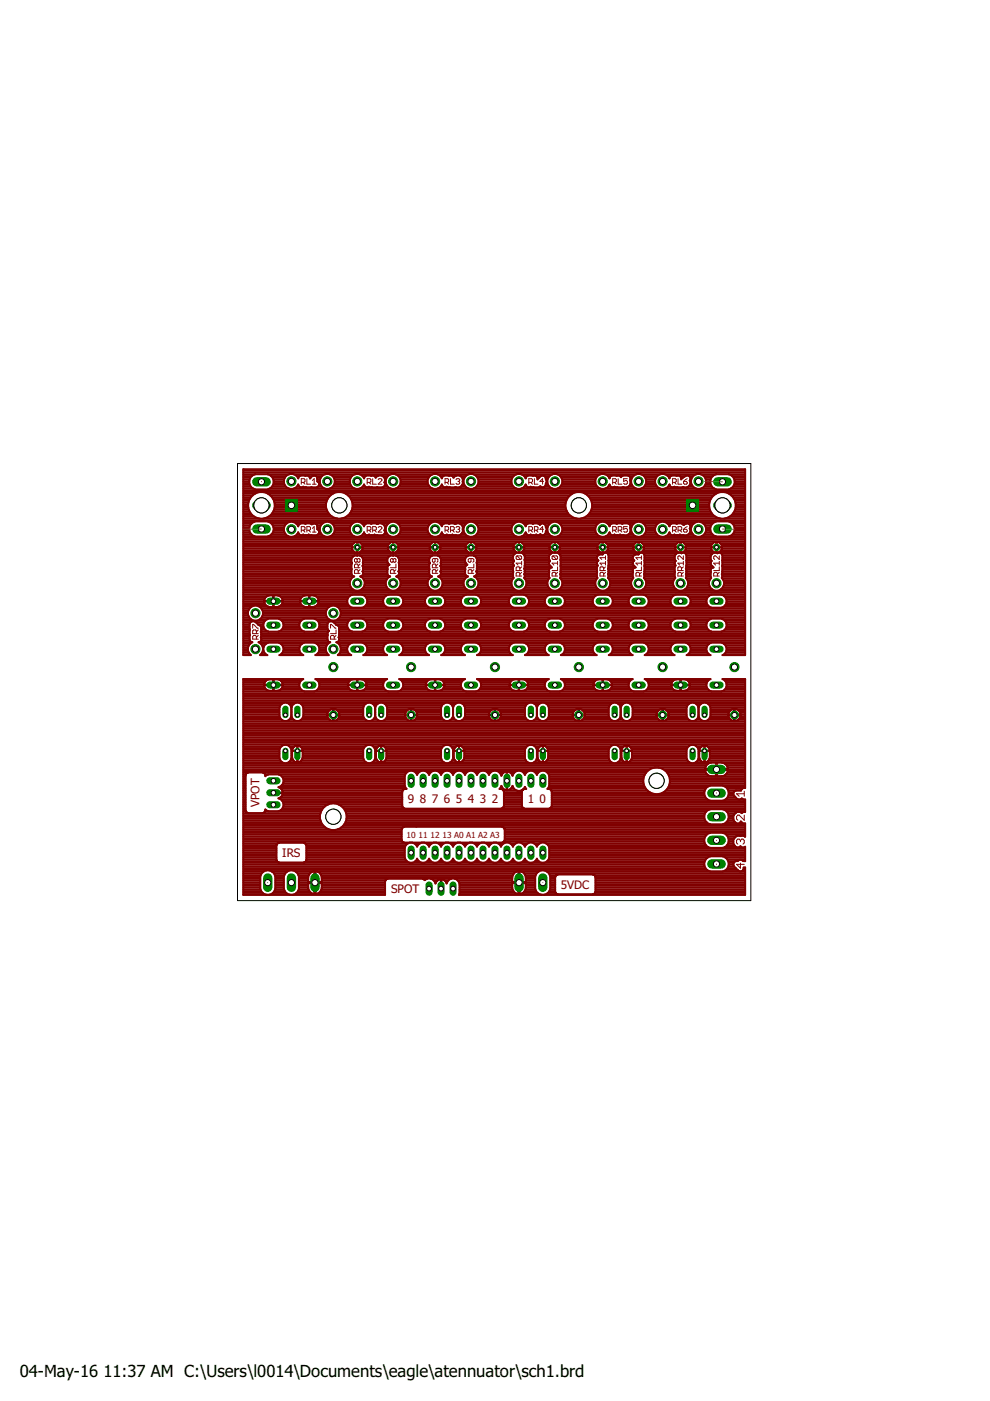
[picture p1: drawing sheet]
<svg xmlns="http://www.w3.org/2000/svg" width="210mm" height="297mm" viewBox="0 0 210 297" stroke-linecap="round" stroke-linejoin="round" font-family="sans-serif">
<defs><g id="words">
<g font-size="3.5">
<text x="4.2" y="291.8">04-May-16</text>
<text x="21.9" y="291.8">11:37 AM C:\Users\l0014\Documents\eagle\atennuator\sch1.brd</text>
</g>
<g font-size="2.5" fill="#800000">
<text x="55.1" y="171.1" transform="rotate(-90 55.1 171.1)">VPOT</text>
<text x="86.5" y="170.2">9</text>
<text x="89" y="170.2">8</text>
<text x="91.6" y="170.2">7</text>
<text x="94.1" y="170.2">6</text>
<text x="96.6" y="170.2">5</text>
<text x="99.2" y="170.2">4</text>
<text x="101.7" y="170.2">3</text>
<text x="104.3" y="170.2">2</text>
<text x="111.9" y="170.2">1</text>
<text x="114.4" y="170.2">0</text>
<text x="59.9" y="181.7">IRS</text>
<text x="82.9" y="189.3">SPOT</text>
<text x="118.9" y="188.4">5VDC</text>
</g>
<g font-size="1.8" fill="#800000">
<text x="86.2" y="177.6">10</text>
<text x="88.7" y="177.6">11</text>
<text x="91.3" y="177.6">12</text>
<text x="93.8" y="177.6">13 A0 A1 A2 A3</text>
</g>
</g></defs>
<g fill="none" stroke="#800000" stroke-width=".21">
<path d="M63.9 102.3h.6l.2-.2v-.4l-.2-.2h-.6v1.2M63.9 112.4h.6l.2-.2v-.4l-.2-.1h-.6v1.1M64.3 102.3l.4 .4M64.3 112.4l.4 .4M65.1 101.5v1.2h.7M65.1 112.4h.5l.2-.2v-.4l-.2-.1h-.5v1.1M65.4 112.4l.4 .4M66.2 102.7h.8M66.2 101.9l.4-.4v1.2M66.2 112l.4-.3v1.1M66.2 112.8h.8M75.7 118.6l-.2-.2-.3 .2v.4l.2 .2 .3-.2"/>
<path d="M75.7 118.6l.2-.2 .4 .2v.4l-.2 .2-.4-.2M75.7 118.6v.4M76.3 119.6l-.4 .4M77.9 102.3h.5l.2-.2v-.4l-.2-.2h-.5v1.2M77.9 112.4h.5l.2-.2v-.4l-.2-.1h-.5v1.1M78.2 102.3l.4 .4M78.2 112.4l.4 .4M79 101.5v1.2h.8M79 112.4h.6l.2-.2v-.4l-.2-.1h-.6v1.1M79.4 112.4l.4 .4M80.2 101.7l.2-.2h.4l.2 .2v.2l-.8 .8h.8M80.2 111.8l.2-.1h.4l.2 .1v.2l-.8 .8h.8"/>
<path d="M83.4 118.6l-.2-.2-.4 .2v.4l.2 .2 .4-.2M83.4 118.6l.2-.2 .3 .2v.4l-.1 .2-.4-.2M83.4 118.6v.4M83.9 119.6v.8h-1.1M92.2 118.4v.6l-.1 .2-.4-.2v-.4l.2-.2h.7l.2 .2v.4l-.2 .2M92.8 119.6l-.4 .4M94.4 102.3h.5l.2-.2v-.4l-.2-.2h-.5v1.2M94.4 112.4h.5l.2-.2v-.4l-.2-.1h-.5v1.1M94.7 102.3l.4 .4M94.7 112.4l.4 .4M95.5 101.5v1.2h.8M95.5 112.4h.6l.2-.2v-.4l-.2-.1h-.6v1.1"/>
<path d="M95.9 112.4l.4 .4M96.7 101.7l.2-.2h.4l.2 .2-.2 .4M96.7 111.8l.2-.1h.4l.2 .1-.2 .4M97.1 102.1h.2M97.1 112.2h.2M97.3 102.1l.2 .2-.2 .4h-.4l-.2-.2M97.3 112.2l.2 .2-.2 .4h-.4l-.2-.2M99.9 118.4v.6l-.2 .2-.4-.2v-.4l.2-.2h.7l.3 .2v.4l-.3 .2M100.5 119.6v.8h-1.2M109.6 117.9h.8l.2 .1v.4l-.2 .2M109.6 117.9l-.2 .1v.4l.2 .2h.8M109.6 117.9l.8 .7"/>
<path d="M110.6 119.4h-1.2l.4 .4M110.6 119v.8M112.1 102.3h.6l.2-.2v-.4l-.2-.2h-.6v1.2M112.1 112.4h.6l.2-.2v-.4l-.2-.1h-.6v1.1M112.5 102.3l.4 .4M112.5 112.4l.4 .4M113.3 101.5v1.2h.8M113.3 112.4h.6l.2-.2v-.4l-.2-.1h-.6v1.1M113.7 112.4l.4 .4M115.3 102.1h-.8l.5-.6v1.2M115.3 112.2h-.8l.5-.5v1.1M117.2 117.9l-.1 .1v.4l.1 .2h.8"/>
<path d="M117.2 117.9h.8l.2 .1v.4l-.2 .2M117.2 117.9l.8 .7M118.2 119.4h-1.1l.3 .4M118.2 119v.8M128.4 119.4h-1.2l.4 .4M128.4 117.9v.7M128.4 119v.8M128.4 118.2h-1.2l.4 .4M129.9 102.3h.6l.2-.2v-.4l-.2-.2h-.6v1.2M129.9 112.4h.6l.2-.2v-.4l-.2-.1h-.6v1.1M130.3 102.3l.4 .4M130.3 112.4l.4 .4"/>
<path d="M131.1 101.5v1.2h.7M131.1 112.4h.6l.1-.2v-.4l-.1-.1h-.6v1.1M131.5 112.4l.3 .4M133 101.5h-.8v.6l.4-.2 .4 .2v.4l-.2 .2h-.4l-.2-.2M133 111.7h-.8v.5l.4-.2 .4 .2v.4l-.2 .2h-.4l-.2-.2M136 119.4h-1.2l.4 .4M136 118.2h-1.2l.4 .4M136 117.9v.7M136 119v.8M142.6 102.3h.6l.2-.2v-.4l-.2-.2h-.6v1.2M142.6 112.4h.6l.2-.2v-.4l-.2-.1h-.6v1.1M143 102.3l.4 .4"/>
<path d="M143 112.4l.4 .4M143.8 101.5v1.2h.7M143.8 112.4h.6l.1-.2v-.4l-.1-.1h-.6v1.1M144.1 112.4l.4 .4M144.9 119.4h-1.2l.4 .4M144.9 117.9v.7l-.8-.7-.4 .1v.4l.2 .2M144.9 119v.8M144.9 102.1h.6l.2 .4-.2 .2h-.4l-.2-.2zM144.9 112.2h.6l.2 .4-.2 .2h-.4l-.2-.2zM145.7 101.5l-.8 .6M145.7 111.7l-.8 .5M152.5 119.4h-1.2l.4 .4"/>
<path d="M152.5 117.9v.7l-.8-.7-.4 .1v.4l.2 .2M152.5 119v.8M53.6 133.2v-.8h.2l.7 .8h.3M54.4 135.5v-.6l-.2-.2h-.4l-.2 .2v.6h1.2M54.4 134.3v-.5l-.2-.2h-.4l-.2 .2v.5h1.2M54.8 134.7l-.4 .4M54.8 133.6l-.4 .4M70.1 133.2v-.8h.2l.8 .8h.1M70.9 135.5v-.6l-.2-.2h-.4l-.2 .2v.6h1.1M71.2 133.6v.7h-1.1M71.2 134.7l-.3 .4M75.9 121.6v-.6l-.2-.2h-.3l-.2 .2v.6h1.1"/>
<path d="M75.9 120.4v-.6l-.2-.2h-.3l-.2 .2v.6h1.1M76.3 120.8l-.4 .4M83.6 121.6v-.6l-.2-.2h-.4l-.2 .2v.6h1.1M83.9 120.8l-.3 .4M92.4 121.6v-.6l-.2-.2h-.3l-.2 .2v.6h1.1M92.4 120.4v-.6l-.2-.2h-.3l-.2 .2v.6h1.1M92.8 120.8l-.4 .4M100.1 121.6v-.6l-.2-.2h-.4l-.2 .2v.6h1.2M100.5 120.8l-.4 .4M110.2 122.1v-.5l-.2-.3h-.4l-.2 .3v.5h1.2M110.2 121v-.6l-.2-.2h-.4l-.2 .2v.6h1.2M110.6 121.3l-.4 .5"/>
<path d="M110.6 120.2l-.4 .4M117.8 122.1v-.5l-.2-.3h-.4l-.1 .3v.5h1.1M118.2 120.2v.8h-1.1M118.2 121.3l-.4 .5M128 122.1v-.5l-.2-.3h-.4l-.2 .3v.5h1.2M128 121v-.6l-.2-.2h-.4l-.2 .2v.6h1.2M128.4 121.3l-.4 .5M128.4 120.2l-.4 .4M135.6 122.1v-.5l-.2-.3h-.4l-.2 .3v.5h1.2M136 120.2v.8h-1.2M136 121.3l-.4 .5M144.5 122.1v-.5l-.2-.3h-.4l-.2 .3v.5h1.2"/>
<path d="M144.5 121v-.6l-.2-.2h-.4l-.2 .2v.6h1.2M144.9 121.3l-.4 .5M144.9 120.2l-.4 .4M152.1 122.1v-.5l-.2-.3h-.4l-.2 .3v.5h1.2M152.5 120.2v.8h-1.2M152.5 121.3l-.4 .5M157 178.2l.3-.3h.2l.3 .3v.5l-.3 .3M157 178.2l-.3-.3h-.3l-.2 .3v.5l.2 .3M157 178.2v.3M157.8 168.3h-1.6l.5 .5M157.8 167.7v1.1M157.8 172.8v1.1l-1.1-1.1h-.3l-.2 .3v.5l.2 .3"/>
<path d="M157 183v1.1l-.8-.8h1.6"/>
</g>
<g fill="none" stroke="#800000" stroke-width=".42">
<path d="M51.6 99.8h106.4M51.6 117.8h57.2M51.6 103.2h1.6M51.6 102.8h1.4M51.6 108.4h1.3M51.6 104.3h106.4M51.6 100.9h1.8M51.6 100.6h9.7M51.6 119.7h22.9M51.6 119.3h22.9M51.6 118.9h22.9M51.6 118.5h22.9"/>
<path d="M51.6 118.2h23.1M51.6 117.4h57.5M51.6 117h23.6M51.6 116.7h23.2M51.6 116.3h23M51.6 115.9h23M51.6 115.5h23.1M51.6 115.2h23.4M51.6 114.8h106.4M51.6 114.4h106.4M51.6 114h106.4M51.6 113.7h2.3"/>
<path d="M51.6 113.3h1.7M51.6 112.9h1.4M51.6 112.5h1.3M51.6 112.2h1.3M51.6 111.8h1.3M51.6 111.4h1.4M51.6 111h1.7M51.6 110.7h2.2M51.6 110.3h106.4M51.6 109.9h3.3M51.6 109.5h2.4M51.6 109.2h1.9"/>
<path d="M51.6 108.8h1.5M51.6 108.1h1.1M51.6 107.7h1.1M51.6 107.3h1M51.6 106.9h1M51.6 106.6h1.1M51.6 106.2h1.2M51.6 105.8h1.4M51.6 105.4h1.6M51.6 105.1h2M51.6 104.7h2.5M51.6 103.9h106.4"/>
<path d="M51.6 103.5h2.1M51.6 102.4h1.3M51.6 102.1h1.3M51.6 101.7h1.3M51.6 101.3h1.5M51.6 100.2h106.4M53.1 111.3l.4-.5 .6-.2h2.6a1.63 1.63 0 0 1 1.3 1.6 1.63 1.63 0 0 1-1.3 1.5h-2.6a1.63 1.63 0 0 1-1-2.4zM54.1 100.5a1.65 1.65 0 0 0-1.3 1.7 1.65 1.65 0 0 0 1.3 1.6h2.6a1.65 1.65 0 0 0 1.3-1.6 1.65 1.65 0 0 0-1.3-1.7M55.1 104.3l-1.4 .6-.5 .5M55.8 104.3a2.84 2.84 0 0 1 2.3 3.7 2.84 2.84 0 0 1-4 1.7 2.84 2.84 0 0 1-.9-4.3M56 109.9h15.4M56.8 104.7h13.8"/>
<path d="M56.9 109.5h13.5M57 113.7h4.1M57 110.7h4.4M57.2 103.5h4M57.3 105.1h12.7M57.4 109.2h12.6M57.5 100.9h3.2M57.6 113.3h3M57.6 111h3.1M57.7 103.2h2.9M57.7 105.4h12M57.7 108.8h11.9"/>
<path d="M57.8 101.3h2.6M57.8 112.9h2.5M57.8 111.4h2.6M57.9 102.8h2.5M57.9 105.8h11.6M58 108.4h11.4M58 101.7h2.2M58 112.5h2.2M58 111.8h2.2M58 112.2h2.2M58 102.4h2.2M58 102.1h2.2"/>
<path d="M58.1 106.2h2.9M58.1 108.1h2.9M58.2 106.6h2.5M58.2 107.7h2.5M58.3 107.3h2.3M58.3 106.9h2.3M60.2 102.4a1.59 1.59 0 0 0 1.4 1.3 1.59 1.59 0 0 0 1.6-1l.3 .5M60.2 112.5a1.59 1.59 0 0 0 1.4 1.3 1.59 1.59 0 0 0 1.6-.9M60.6 106.9a1.24 1.24 0 0 1 1.2-1 1.24 1.24 0 0 1 1.2 1M60.6 106.9a1.25 1.25 0 0 0 .9 1.5M62.2 110.7h6.8M62.3 100.6h6.6"/>
<path d="M62.3 103.5h6.5M62.4 113.7h6.3M62.5 106.2h6.8M62.6 108.1h6.7M62.8 111h.8M62.8 106.6h6.4M62.9 100.9h.6M62.9 107.7h6.3M62.9 103.2h.6M62.9 113.3h.5M63 106.9a1.21 1.21 0 0 1-1 1.5M63 107.3h6.1"/>
<path d="M63 106.9h6.1M63.2 111.4h.1M63.2 102.8h.1M63.2 101.3h.1M63.2 112.9h.1M63.5 100.9l-.3 .5a1.6 1.6 0 0 0-1.9-.9 1.6 1.6 0 0 0-1.1 1.9M63.5 103.2h.8M63.5 100.9h1.9M64.3 103.2h.1M64.7 111h.1M64.8 111.1l-1-.1-.5 .3-.1 .3a1.59 1.59 0 0 0-1.9-.9 1.59 1.59 0 0 0-1.1 1.8M65.4 100.9l.3 .6 .5-.6"/>
<path d="M65.4 100.9h.8M65.7 101.3h.2M65.9 111h.4M66.5 111l-.4 .2-.3-.2-1 .1M66.5 111l.5 .1M66.5 100.8l.5 .1M66.5 100.8v.1M66.5 100.8l-.3 .1M66.5 111h.1M66.9 111h1.4M67 100.9l.3 .4 .1 .8a.66 .66 0 0 1 .3 .7 .66 .66 0 0 1-.6 .5l-2.8-.1M67 111.1h.1"/>
<path d="M67 100.9h1.3M67 111.1l.3 .4M67.2 111.4h.8M67.2 101.3h.8M67.3 111.5l.1 .7a.67 .67 0 0 1 .3 .7 .67 .67 0 0 1-.6 .6l-2.8-.1a.67 .67 0 0 1-1.1-.5M67.3 111.5h.1M67.3 112.2h.5M67.3 111.8h.6M67.3 101.7h.5M67.3 102.1h.5M67.4 103.2h.9M67.5 113.3h.7"/>
<path d="M67.6 112.5h.2M67.6 102.4h.2M67.6 102.8h.4M67.7 112.9h.3M67.8 112.5a1.61 1.61 0 0 1 1.6-1.9 1.61 1.61 0 0 1 1.6 1.9M67.8 112.5a1.61 1.61 0 0 0 1.6 1.3 1.61 1.61 0 0 0 1.6-1.3M69.7 105.4a2.83 2.83 0 0 0 .3 3.8 2.83 2.83 0 0 0 3.8 0 2.83 2.83 0 0 0 .4-3.8M69.8 110.7h5.6M69.9 100.6h5.4M70 103.5h5.2M70.1 113.7h5M70.5 111h4.2"/>
<path d="M70.5 100.9h4.2M70.5 103.2h4.1M70.6 113.3h4M70.8 111.4h3.6M70.8 102.8h3.5M70.8 101.3h3.5M70.8 112.9h3.5M70.9 111.8h3.3M71 101.7h3.2M71 112.5h3.2M71 112.2h3.2M71 102.4h3.2"/>
<path d="M71 102.1h3.2M71.6 104.3l-.8 .2-1.1 .9M72.3 104.3l.7 .2 1.2 .9M72.5 109.9h49.7M73.3 104.7h48.1M73.4 109.5h47.8M73.8 105.1h47M73.9 109.2h46.9M74.2 112.5a1.59 1.59 0 0 0 1.4 1.3 1.59 1.59 0 0 0 1.6-.9M74.2 105.4h46.3M74.2 108.8h46.2M74.4 105.8h45.8"/>
<path d="M74.5 108.4h45.7M74.5 119.7l.1 2.2M74.6 119.4h.1M74.6 119.4l-.1 .3M74.6 106.2h45.5M74.6 108.1h45.4M74.6 115.6v.9l.7 .7h.9l.7-.7v-.9M74.6 116h2.3M74.6 115.6l.7-.7h.9l.7 .7M74.7 106.6h45.3M74.7 107.7h45.2M74.8 107.3h45.1"/>
<path d="M74.8 106.9h45.1M75.2 117.8l-.6 .5v1.1M75.7 117.8h.1M75.8 114.9v2.3M75.8 117h.1M75.8 116.7h.1M75.8 116.3h.1M75.8 115.9h.1M75.8 115.5h.1M75.8 115.2h.1M76.1 110.7h6.9M76.2 100.6h6.7"/>
<path d="M76.3 117.8l.2 .1M76.3 103.5h6.5M76.3 117h6.5M76.4 113.7h6.3M76.5 115.2h6.2M76.5 117.9h.1M76.5 117.9l.4 .4M76.7 116.7h5.7M76.8 118.2h5.5M76.8 111h.8M76.8 100.9h.7M76.8 115.5h5.5"/>
<path d="M76.9 116.3h5.4M76.9 115.9h5.4M76.9 103.2h.5M76.9 118.3v2.9M76.9 118.3h.1M76.9 113.3h.5M76.9 119.3h5.3M77 119.7h5.5M77 118.9h5.1M77 118.5h5.1M77.1 111.4h.1M77.2 102.8h.1"/>
<path d="M77.2 101.3h.1M77.2 112.9h.1M77.2 112.9a.67 .67 0 0 0 1 .5M77.5 100.9l-.3 .5a1.6 1.6 0 0 0-2.5-.6 1.6 1.6 0 0 0 0 2.5 1.6 1.6 0 0 0 2.5-.6v.1a.67 .67 0 0 0 1 .4M77.5 100.9h1.9M78.2 103.2h.1M78.2 113.3l.1 .1M78.3 113.4h1.1M78.3 103.2h3M78.7 111.1l-1-.1-.4 .3-.1 .3a1.59 1.59 0 0 0-2-.9 1.59 1.59 0 0 0-1 1.8M78.7 111.1h1.3M78.7 111h.1"/>
<path d="M79.4 100.9l.3 .4 .3-.4M79.4 113.3v.1M79.9 111h.2M80 111.1h.1M80 100.9h1.2M80 100.9h.1M80 100.9h-.6M80.1 111.1l.8-.1a.97 .97 0 0 1 .7 1.2M80.1 111.1h-.1M81 111h1.3M81.2 100.9l.3 .4M81.2 100.9h1.1"/>
<path d="M81.4 103.2h.8M81.4 113.3h.8M81.5 111.4h.5M81.5 102.3h.1M81.5 112.4h.1M81.5 112.4a.69 .69 0 0 1-.4 1.1l-1.7-.1M81.5 102.3a.7 .7 0 0 1-.2 .9M81.5 101.3v1M81.5 101.3h.5M81.6 112.5h.2M81.6 102.4h.2M81.6 102.8h.4"/>
<path d="M81.6 112.2l-.1 .2M81.6 112.9h.3M81.6 112.2h.2M81.6 111.8h.2M81.6 102.1h.2M81.6 101.7h.2M81.8 112.5a1.61 1.61 0 0 1 1.6-1.9 1.61 1.61 0 0 1 1.5 1.9M81.8 112.5a1.61 1.61 0 0 0 1.6 1.3 1.61 1.61 0 0 0 1.5-1.3M82.2 119.4h.1M82.2 119.4l.4 .3a.9 .9 0 0 0-.5 1.1l.1 1.1M82.3 116h2.2M82.8 117.8l-.2 .1a1.16 1.16 0 0 0-.4 1.5"/>
<path d="M83.3 117.8h.1M83.4 114.9v2.3M83.4 117h.1M83.4 116.7h.1M83.4 116.3h.1M83.4 115.9h.1M83.4 115.5h.1M83.4 115.2h.1M83.7 110.7h8.2M83.8 100.6h8M83.9 117.8l.2 .1M83.9 103.5h7.8"/>
<path d="M83.9 117h7.8M84 113.7h7.6M84.1 115.2h7.4M84.1 117.9h.1M84.1 117.9l.4 .4M84.3 116.7h7M84.4 118.2h6.8M84.4 111h6.8M84.4 115.5h6.8M84.5 100.9h6.6M84.5 116.3h6.6M84.5 115.9h6.6"/>
<path d="M84.5 103.2h6.6M84.5 118.3v2.9M84.5 119.3h6.6M84.5 113.3h6.6M84.6 119.7h6.4M84.6 118.9h6.4M84.6 118.5h6.4M84.8 111.4h6.1M84.8 101.3h6M84.8 102.8h6M84.8 112.9h6M84.9 111.8h5.8"/>
<path d="M84.9 102.4h5.8M84.9 101.7h5.8M84.9 112.5h5.8M84.9 112.2h5.8M84.9 102.1h5.8M90.7 112.5a1.59 1.59 0 0 0 1.3 1.3 1.59 1.59 0 0 0 1.7-.9M91 119.7l.1 2.2M91.1 119.4l-.1 .3M91.1 119.4h.1M91.1 116h2.3M91.7 117.8l-.7 .7 .1 .9M92.2 114.9v2.3"/>
<path d="M92.2 117h.1M92.2 116.7h.1M92.2 116.3h.1M92.2 115.9h.1M92.2 115.5h.1M92.2 115.2h.1M92.6 110.7h6.9M92.7 100.6h6.7M92.8 117.8l.2 .1a1.14 1.14 0 0 1 .4 1.4v1.9M92.8 103.5h6.5M92.8 117h6.5M92.9 113.7h6.3"/>
<path d="M93 115.2h6.2M93.2 116.7h5.7M93.3 118.2h5.5M93.3 111h.8M93.3 115.5h5.5M93.3 100.9h.7M93.4 116.3h5.3M93.4 115.9h5.3M93.4 103.2h.5M93.4 119.3h5.3M93.4 113.3h.5M93.5 119.7h5.5"/>
<path d="M93.5 118.9h5.1M93.5 118.5h5.1M93.6 111.4h.1M93.6 101.3h.1M93.7 102.8h.1M93.7 112.9a.69 .69 0 0 0 1.1 .5h2.8M93.7 112.9h.1M94 100.9l-.3 .5a1.6 1.6 0 0 0-2.5-.6 1.6 1.6 0 0 0 0 2.5 1.6 1.6 0 0 0 2.5-.6v.1a.7 .7 0 0 0 1.1 .4h2.8M94 100.9h1.9M95.2 111h.1M95.2 111.1l-1-.1-.4 .3-.1 .3a1.59 1.59 0 0 0-2-.9 1.59 1.59 0 0 0-1 1.8M95.2 111.1l1-.1 .3 .1"/>
<path d="M95.9 100.9l.3 .4 .3-.4M96.4 111h.2M96.5 111.1h1.1a1 1 0 0 1 .5 1.1M96.5 100.9h.1M96.5 111.1h.1M96.5 100.9h1.1M96.5 100.9h-.6M97.6 111h1.2M97.6 113.4h.1M97.6 103.2h.1M97.6 100.9l.4 .4M97.7 100.9h1.1"/>
<path d="M97.7 113.3h1M98 111.4h.5M98 113h.1M98 113l-.3 .4M98 102.8h.1M98 101.3l.1 .8M98 102.8l-.3 .4M98 101.3h.5M98.1 112.9l-.1 .1M98.1 112.9h.3M98.1 102.1l-.1 .7M98.1 102.1h.2"/>
<path d="M98.1 112.2v.7M98.1 112.5h.2M98.1 112.2h.2M98.1 111.8h.2M98.1 102.4h.2M98.1 101.7h.2M98.3 102.4a1.62 1.62 0 0 1 1.6-1.9 1.62 1.62 0 0 1 1.6 1.9M98.3 102.4a1.62 1.62 0 0 0 1.6 1.3 1.62 1.62 0 0 0 1.6-1.3M98.3 112.5a1.62 1.62 0 0 1 1.6-1.9 1.62 1.62 0 0 1 1.6 1.9M98.3 112.5a1.62 1.62 0 0 0 1.6 1.3 1.62 1.62 0 0 0 1.6-1.3M98.4 102.8h-.4M98.7 119.4l.4 .3a.88 .88 0 0 0-.5 1.1l.1 1.1"/>
<path d="M98.7 119.4h.1M98.7 116h2.3M98.7 103.2h-1.1M99.3 117.8l-.7 .7 .1 .9M99.9 114.9v2.3M99.9 117h.1M99.9 116.7h.1M99.9 116.3h.1M99.9 115.9h.1M99.9 115.5h.1M99.9 115.2h.1M100.2 110.7h9.4"/>
<path d="M100.4 100.6h9.1M100.4 117.8l.2 .1M100.4 117h9M100.4 103.5h9.1M100.5 113.7h8.8M100.6 115.2h8.7M100.6 117.9a1.14 1.14 0 0 1 .4 1.4l.1 1.6-.1 .3M100.6 117.9h.1M100.8 116.7h8.3M100.9 118.2h7.9M100.9 111h8.1M100.9 115.5h8"/>
<path d="M101 100.9h7.9M101 116.3h7.9M101 115.9h7.9M101 103.2h7.9M101 119.3h7.8M101 113.3h7.8M101.1 119.7h7.7M101.1 118.9h7.9M101.1 118.5h7.7M101.2 111.4h7.4M101.3 101.3h7.3M101.3 102.8h7.3"/>
<path d="M101.3 112.9h7.3M101.4 111.8h7.1M101.4 101.7h7.1M101.4 102.4h7.1M101.5 112.5h6.9M101.5 112.2h6.9M101.5 102.1h6.9M108.4 102.4a1.59 1.59 0 0 0 1.4 1.3 1.59 1.59 0 0 0 1.7-1l.3 .5M108.4 112.5a1.59 1.59 0 0 0 1.4 1.3 1.59 1.59 0 0 0 1.7-.9M108.8 119.3l.2 .6-.2 .3v2.1M108.9 118.8h.1M108.9 118.8l.1 .1"/>
<path d="M108.9 119h.1M108.9 119l-.1 .3M108.9 116h2.2M109 118.9l-.1 .2M109.1 117.5h.1M110 114.9v2.3M110 117h.1M110 116.7h.1M110 116.3h.1M110 115.9h.1M110 115.5h.1M110 115.2h.1"/>
<path d="M110.4 110.7h6.9M110.5 100.6h6.7M110.6 103.5h6.5M110.6 117h6.5M110.7 113.7h6.3M110.7 115.2h6.2M110.8 117.3l-1.3-.1a1.12 1.12 0 0 0-.6 1.6M110.8 117.3l.4 .4M110.8 117.3h.1M110.9 117.4h5.9M111 116.7h5.7M111.1 111h.7"/>
<path d="M111.1 115.5h5.5M111.1 100.9h.6M111.1 103.2h.6M111.1 116.3h5.4M111.1 115.9h5.4M111.2 117.7v.1M111.2 113.3h.5M111.2 117.8l.1 1.1M111.2 117.8h5.2M111.3 118.9v1.2M111.3 119.7h5.1M111.3 119.3h5.1"/>
<path d="M111.3 118.9h5.3M111.3 118.5h5.1M111.3 118.2h5.1M111.4 111.4h.1M111.4 102.8h.1M111.4 101.3h.1M111.4 112.9h.1M111.5 112.9a.66 .66 0 0 0 1 .4l.3 .2 .9-.1a.62 .62 0 0 0 .9-.1M111.8 100.9l-.3 .5a1.6 1.6 0 0 0-2-.9 1.6 1.6 0 0 0-1.1 1.9M111.8 103.2h.7M111.8 100.9h1.9M112.5 103.2h.1"/>
<path d="M112.5 103.2l1.7 .1 .4-.2a.65 .65 0 0 0 .8 .1M113 111h.1M113 111.1l-1-.1-.4 .3-.1 .3a1.59 1.59 0 0 0-2-.9 1.59 1.59 0 0 0-1.1 1.8M113 111.1l1-.1 .5 .3a.74 .74 0 0 1 .8-.2 .74 .74 0 0 1 .5 .7 .65 .65 0 0 1-.1 .9 .68 .68 0 0 1-.4 .7 .68 .68 0 0 1-.7-.1M113.7 100.9l.3 .7 .7-.7h.7M113.7 100.9h1M113.9 101.3h.4M114.2 111h.6M114.5 103.2h.1M114.5 113.3h.1M115.3 111h1.3M115.4 100.9a1.86 1.86 0 0 1 .3 1.9l-.3 .4"/>
<path d="M115.4 100.9h1.1M115.5 103.2h1M115.5 113.3h1M115.7 111.4h.6M115.7 102.8h.5M115.7 101.3h.5M115.7 112.9h.5M115.7 111.8h.4M115.8 101.7h.3M115.8 102.4h.3M115.8 112.5h.3M115.9 112.2h.2"/>
<path d="M115.9 102.1h.2M116.1 102.4a1.62 1.62 0 0 1 1.5-1.9 1.62 1.62 0 0 1 1.6 1.9M116.1 102.4a1.62 1.62 0 0 0 1.5 1.3 1.62 1.62 0 0 0 1.6-1.3M116.1 112.5a1.62 1.62 0 0 1 1.5-1.9 1.62 1.62 0 0 1 1.6 1.9M116.1 112.5a1.62 1.62 0 0 0 1.5 1.3 1.62 1.62 0 0 0 1.6-1.3M116.4 119.3l.1 .5 .5 .5a.65 .65 0 0 0-.5 1l-.1 1M116.5 118.8h.1M116.5 118.8v.2M116.5 119v.1M116.5 119l-.1 .3M116.5 116h2.2M116.7 117.5h.1"/>
<path d="M117.6 114.9v2.3M117.6 117h.1M117.6 116.7h.1M117.6 116.3h.1M117.6 115.9h.1M117.6 115.5h.1M117.6 115.2h.1M118 110.7h9.4M118.1 100.6h9.2M118.2 103.5h9M118.2 117h9M118.3 113.7h8.8"/>
<path d="M118.3 115.2h8.8M118.5 117.4h9.4M118.6 116.7h8.2M118.7 111h8M118.7 115.5h8M118.7 100.9h8M118.7 116.3h8M118.7 115.9h8M118.8 103.2h7.9M118.8 113.3h7.8M118.8 117.8l-.6-.6h-1.1a1.12 1.12 0 0 0-.6 1.6M118.8 117.8h7.9"/>
<path d="M118.8 117.8l.1 1.1M118.9 118.9v1.2M118.9 119.7h7.7M118.9 119.3h7.7M118.9 118.9h7.9M118.9 118.5h7.7M118.9 118.2h7.7M119 111.4h7.4M119 102.8h7.4M119 101.3h7.4M119.1 112.9h7.3M119.2 111.8h7.1"/>
<path d="M119.2 101.7h7M119.2 102.4h7M119.2 112.5h7M119.2 112.2h7M119.2 102.1h7M120.5 105.4a2.83 2.83 0 0 0 .3 3.8 2.83 2.83 0 0 0 3.8 0 2.83 2.83 0 0 0 .4-3.8M122.3 104.3l-.7 .2-1.1 .9M123.1 104.3l.7 .2 1.2 .9M123.3 109.9h29.3M124.1 104.7h27.7M124.2 109.5h27.5M124.6 105.1h26.7"/>
<path d="M124.7 109.2h26.5M125 105.4h25.9M125 108.8h25.9M125.2 105.8h25.5M125.2 108.4h25.5M125.4 106.2h20.7M125.4 108.1h20.6M125.5 106.6h20.3M125.5 107.7h20.2M125.5 107.3h20.1M125.5 106.9h20.1M126.2 102.4a1.59 1.59 0 0 0 1.4 1.3 1.59 1.59 0 0 0 1.6-1l.3 .5"/>
<path d="M126.2 112.5a1.59 1.59 0 0 0 1.4 1.3 1.59 1.59 0 0 0 1.6-.9M126.6 119.3l.2 .6-.2 .3v2.1M126.6 117.9l.5-.3h.7a.65 .65 0 0 1 .7-.4 .65 .65 0 0 1 .5 .5v1.2M126.6 117.9h.1M126.6 117.9v.1a.65 .65 0 0 0 .3 .8l-.3 .2M126.6 119l.1 .1M126.6 119v.3M126.7 115.6v.9l.6 .7h.9l.7-.7v-.9M126.7 116h2.2M126.7 115.6l.6-.7h.9l.7 .7M127.8 114.9v2.3M127.8 117h.1"/>
<path d="M127.8 116.7h.1M127.8 116.3h.1M127.8 115.9h.1M127.8 115.5h.1M127.8 115.2h.1M128.2 110.7h6.8M128.3 100.6h6.6M128.4 103.5h6.5M128.4 117h6.4M128.5 113.7h6.2M128.5 115.2h6.2M128.8 116.7h5.7"/>
<path d="M128.8 111h.8M128.9 100.9h.6M128.9 117.4h6.6M128.9 115.5h5.4M128.9 116.3h5.4M128.9 115.9h5.4M128.9 103.2h.6M129 113.3h.4M129 117.8h5.3M129 118.9v1.2M129 119.7h5.2M129 119.3h5.2"/>
<path d="M129 118.9h5.4M129 118.5h5.2M129 118.2h5.2M129.2 111.4h.1M129.2 101.3h.1M129.2 102.8h.1M129.2 112.9h.1M129.2 112.9a.67 .67 0 0 0 1.1 .5M129.5 100.9l-.3 .5a1.6 1.6 0 0 0-1.9-.9 1.6 1.6 0 0 0-1.1 1.9M129.5 103.2h.8M129.5 100.9h1.9M130.3 113.3v.1"/>
<path d="M130.3 103.2h.1M130.3 113.4h1.1M130.3 103.2h2.9M130.8 111.1l-1-.1-.5 .3-.1 .3a1.59 1.59 0 0 0-1.9-.9 1.59 1.59 0 0 0-1.1 1.8M130.8 111.1h1.2M130.8 111h.1M131.4 100.9h.5M131.4 100.9l.3 .3 .2-.3M131.5 113.4h1.7M131.5 113.3l-.1 .1M131.9 100.9h1.5M131.9 111h.1"/>
<path d="M132 111.1l1.1-.1a.66 .66 0 0 1 .6 .8M133.2 113.4h.1M133.2 103.2h.1M133.2 103.2h1.1M133.3 113.3h.9M133.3 111h1M133.4 100.9a2.22 2.22 0 0 1 .2 1.9M133.4 100.9h.9M133.6 113h.1M133.6 113l-.4 .4M133.6 102.8h.1M133.6 102.8l-.4 .4"/>
<path d="M133.6 112.9v.1M133.6 112.9h.4M133.6 111.4h.4M133.6 101.7h.3M133.6 101.3h.4M133.7 111.8l-.1 1.1M133.7 112.5h.1M133.7 112.2h.1M133.7 111.8h.2M133.7 102.4h.1M133.7 102.1h.1M133.8 102.4a1.62 1.62 0 0 1 1.6-1.9 1.62 1.62 0 0 1 1.6 1.9"/>
<path d="M133.8 102.4a1.62 1.62 0 0 0 1.6 1.3 1.62 1.62 0 0 0 1.6-1.3M133.8 112.5a1.62 1.62 0 0 1 1.6-1.9 1.62 1.62 0 0 1 1.6 1.9M133.8 112.5a1.62 1.62 0 0 0 1.6 1.3 1.62 1.62 0 0 0 1.6-1.3M134 102.8h-.4M134.2 119.3v.2M134.2 118.4h.1M134.2 119.5h.1M134.2 119.5l.6 .8a.63 .63 0 0 0-.6 1v1M134.2 118.4l.3 .4M134.3 117.9h.1M134.3 117.9l-.1 .5M134.3 119v.1"/>
<path d="M134.3 119l-.1 .3M134.3 116h2.2M134.5 118.9l-.2 .1M134.5 118.8v.1M134.7 117.6l.7-.1a.67 .67 0 0 1 .7-.3 .67 .67 0 0 1 .6 .5v1.2M134.7 117.6h.1M134.7 117.6l-.4 .3M135.4 114.9v2.3M135.4 117h.1M135.4 116.7h.1M135.4 116.3h.1M135.4 115.9h.1"/>
<path d="M135.4 115.5h.1M135.4 115.2h.1M135.8 110.7h4.3M135.9 100.6h4.1M136 103.5h3.9M136 117h7.7M136.1 113.7h3.7M136.1 115.2h7.5M136.4 116.7h6.9M136.5 111h2.9M136.5 117.4h6.9M136.5 115.5h6.7"/>
<path d="M136.5 100.9h2.9M136.5 116.3h6.7M136.5 115.9h6.7M136.5 103.2h2.9M136.6 113.3h2.7M136.7 118.9v1.2M136.7 117.8h6.4M136.7 119.7h6.4M136.7 119.3h6.3M136.7 118.9h6.6M136.7 118.5h6.3M136.7 118.2h6.3"/>
<path d="M136.8 111.4h2.3M136.8 101.3h2.3M136.8 102.8h2.3M136.8 112.9h2.3M136.9 111.8h2.1M137 102.4h1.9M137 101.7h1.9M137 112.5h1.9M137 112.2h1.9M137 102.1h1.9M138.9 112.5a1.61 1.61 0 0 0 1.4 1.3 1.61 1.61 0 0 0 1.6-.9M140.9 110.7h6.8"/>
<path d="M141 100.6h6.6M141.1 103.5h6.5M141.2 113.7h6.2M141.5 111h.8M141.6 100.9h.6M141.6 103.2h.6M141.7 113.3h.4M141.9 111.4h.1M141.9 101.3h.1M141.9 102.8h.1M141.9 112.9h.1M141.9 112.9a.67 .67 0 0 0 1.1 .5l2 .1a1.11 1.11 0 0 0 1.3-.5"/>
<path d="M142.2 100.9l-.3 .5a1.61 1.61 0 0 0-2.4-.6 1.61 1.61 0 0 0 0 2.5 1.61 1.61 0 0 0 2.4-.6v.1a.68 .68 0 0 0 1.1 .4l2 .1a1.11 1.11 0 0 0 1.3-.5M142.2 100.9h1.9M143 119.3l.3 .6-.3 .3v2.1M143.2 118.8h.1M143.2 118.8l.1 .1M143.2 119v.1M143.2 119l-.2 .3M143.2 116h2.2M143.3 118.9l-.1 .1M143.4 111h.1M143.5 111.1l-1-.1-.5 .3-.1 .3a1.6 1.6 0 0 0-1.9-.9 1.6 1.6 0 0 0-1.1 1.8M143.5 111.1l1-.1 .4 .3a1.06 1.06 0 0 1 1.1-.2"/>
<path d="M144.1 100.9l.3 .7 .5-.5a1.06 1.06 0 0 1 1.1-.2l.4 .4M144.1 100.9h1.3M144.3 114.9v2.3M144.3 117h.1M144.3 116.7h.1M144.3 116.3h.1M144.3 115.9h.1M144.3 115.5h.1M144.3 115.2h.1M144.4 101.3h.4M144.5 117.3a.98 .98 0 0 0-1.5 .6l.2 .9M144.5 117.3a.67 .67 0 0 1 1 .4v1.2"/>
<path d="M144.5 117.3h.1M144.6 111h.8M144.9 117h6.4M145 115.2h6.2M145.2 116.7h5.8M145.4 117.4h5.6M145.4 115.5h5.4M145.4 116.3h5.4M145.4 115.9h5.4M145.5 118.9l-.1 1.7M145.5 117.8h5.2M145.5 119.7h5.2"/>
<path d="M145.5 119.3h5.2M145.5 118.9h5.4M145.5 118.5h5.2M145.5 118.2h5.2M145.6 106.9a1.25 1.25 0 0 0 1 1.5M145.6 106.9a1.25 1.25 0 0 1 1.2-1 1.25 1.25 0 0 1 1.3 1M145.9 103.2h1.1M146 113.3h.9M146 111h1M146 111.1a.64 .64 0 0 1 .2 .9M146.1 100.9h.9M146.2 112l.1 .1"/>
<path d="M146.2 101.9h.1M146.3 102.8h.1M146.3 113h.1M146.3 112.1v.8M146.3 101.9v.9M146.3 112.9v.1M146.3 112.9h.4M146.3 112.2h.2M146.3 111.8h.3M146.3 111.4h.4M146.3 102.1h.2M146.3 101.7h.3"/>
<path d="M146.4 101.3l-.2 .6M146.4 112.5h.1M146.4 102.4h.1M146.4 101.3h.3M146.5 112.5a1.62 1.62 0 0 1 1.6-1.9 1.62 1.62 0 0 1 1.6 1.9M146.5 112.5a1.62 1.62 0 0 0 1.6 1.3 1.62 1.62 0 0 0 1.6-1.3M146.7 102.8h-.4M147.6 106.2h2.9M147.7 108.1h2.8M147.9 106.6h2.5M147.9 107.7h2.5M148.1 106.9a1.25 1.25 0 0 1-1 1.5"/>
<path d="M148.1 107.3h2.3M148.1 106.9h2.3M148.5 110.7h3.1M148.6 100.6h9.4M148.7 103.5h2.7M148.8 113.7h2.9M149.2 111h1.8M149.2 100.9h2M149.2 103.2h1.8M149.3 113.3h1.8M149.5 111.4h1.3M149.5 101.3h1.3"/>
<path d="M149.5 102.8h1.2M149.5 112.9h1.3M149.6 111.8h1M149.6 101.7h1.1M149.7 102.4h.9M149.7 112.5h.9M149.7 112.2h.9M149.7 102.1h.9M150.7 119.3l.1 .5 .5 .5a.65 .65 0 0 0-.6 1v1M150.8 118.8h.1M150.8 118.8l.1 .1M150.8 119v.1"/>
<path d="M150.8 119l-.1 .3M150.8 116h2.2M150.8 111.3l.5-.5 .6-.2h2.6a1.63 1.63 0 0 1 1.3 1.6 1.63 1.63 0 0 1-1.3 1.5h-2.6a1.63 1.63 0 0 1-1.1-2.4zM150.9 118.9l-.1 .1M151 117.5h.1M151.9 100.5a1.65 1.65 0 0 0-1.3 1.7 1.65 1.65 0 0 0 1.3 1.6h2.6a1.65 1.65 0 0 0 1.3-1.6 1.65 1.65 0 0 0-1.3-1.7M151.9 114.9v2.3M151.9 117h.1M151.9 116.7h.1M151.9 116.3h.1M151.9 115.9h.1M151.9 115.5h.1"/>
<path d="M151.9 115.2h.1M152.1 117.3a.95 .95 0 0 0-1.4 .6l.1 .9M152.1 117.3a.67 .67 0 0 1 1.1 .4v1.2M152.1 117.3h.1M152.5 117h5.5M152.6 115.2h5.4M152.8 104.3l-1.4 .6-.5 .5M152.9 116.7h5.1M153 117.4h5M153 115.5h5M153 116.3h5M153 115.9h5"/>
<path d="M153.2 118.9l-.1 2.3M153.2 117.8h4.8M153.2 119.7h4.8M153.2 119.3h4.8M153.2 118.9h4.8M153.2 118.5h4.8M153.2 118.2h4.8M153.5 104.3a2.84 2.84 0 0 1 2.4 3.7 2.84 2.84 0 0 1-4 1.7 2.84 2.84 0 0 1-1-4.3M153.7 109.9h4.3M154.5 104.7h3.5M154.7 109.5h3.3M154.7 113.7h3.3"/>
<path d="M154.8 110.7h3.2M155 103.5h3M155.1 105.1h2.9M155.2 109.2h2.8M155.2 100.9h2.8M155.3 113.3h2.7M155.3 111h2.7M155.4 103.2h2.6M155.4 105.4h2.6M155.5 108.8h2.5M155.6 101.3h2.4M155.6 112.9h2.4"/>
<path d="M155.6 111.4h2.4M155.6 102.8h2.4M155.7 105.8h2.3M155.7 108.4h2.3M155.7 101.7h2.3M155.7 112.5h2.3M155.8 112.2h2.2M155.8 111.8h2.2M155.8 102.4h2.2M155.8 102.1h2.2M155.8 106.2h2.2M155.9 108.1h2.1"/>
<path d="M155.9 106.6h2.1M156 107.7h2M156 107.3h2M156 106.9h2M51.6 131.6h4.6M51.6 127.5h22M51.6 138.8h1.5M51.6 138.4h1.2M51.6 138h1M51.6 137.6h1M51.6 137.3h1M51.6 136.9h1.1"/>
<path d="M51.6 136.5h1.4M51.6 136.1h1.8M51.6 135.8h1.4M51.6 135.4h1.3M51.6 135h1.3M51.6 134.6h1.4M51.6 134.3h1.3M51.6 133.9h1.3M51.6 133.5h1.4M51.6 133.1h1.3M51.6 132.8h1.3M51.6 132.4h1.3"/>
<path d="M51.6 132h1.4M51.6 131.3h1.6M51.6 130.9h1.2M51.6 130.5h1.1M51.6 130.2h1M51.6 129.8h1M51.6 129.4h1.1M51.6 129h1.3M51.6 128.7h1.7M51.6 128.3h4.7M51.6 127.9h4.5M51.6 127.1h4.4"/>
<path d="M51.6 126.8h4.6M51.6 126.4h5M51.6 126h106.4M51.6 125.6h106.4M51.6 125.3h106.4M51.6 124.9h23.2M51.6 124.5h22.8M51.6 124.1h22.6M51.6 123.8h22.6M51.6 123.4h22.6M51.6 123h22.7M51.6 122.7h22.9"/>
<path d="M51.6 122.3h23.3M51.6 121.9h23M51.6 121.5h22.9M51.6 121.2h22.9M51.6 120.8h22.9M51.6 120.4h22.9M51.6 120h22.9M52.6 137.3v.6l.6 1h-1.6v-39.4h106.4v39.4h-4.8l.6-.5M53 134.6l-.1 1 .3 .5 .3 .1-.7 .5-.2 .6M53 132l.4-.3 .6 .1 1.3 1M53 132v2.6M54.3 132h1.6"/>
<path d="M54.7 132.4h1.1M55 136.1h14.8M55 128.7h1.9M55.1 131.3h1.6M55.3 138.8h1.1M55.3 132.8h.5M55.3 135.1l.1 .3M55.3 134h.1M55.3 136.5h1.1M55.3 132.8v1.1M55.3 134v1.1M55.3 135.1h.1"/>
<path d="M55.3 133.9h1.6M55.4 135.8h14.1M55.4 135h14M55.4 135.4a.65 .65 0 0 1-.6 .8 1.58 1.58 0 0 1 .3 2.7h1.6l-.7-.5M55.4 135.4h14M55.4 134.6h14.1M55.4 134.3h14M55.4 133.5h.8M55.4 133.1h.6M55.4 129h14M55.5 130.9a1.62 1.62 0 0 0-.6-2.3 1.62 1.62 0 0 0-2.3 .9 1.62 1.62 0 0 0 1.2 2.1M55.5 130.9l-.4 .4-.6 .3"/>
<path d="M55.5 130.9h13.8M55.6 138.4h.4M55.6 136.9h.4M55.6 129.4h13.6M55.7 130.5h13.5M55.7 138h.2M55.7 137.3h.2M55.8 137.6h.1M55.8 130.2h13.3M55.8 129.8h13.3M56 127.5v.1M56 127.6l.3 .6"/>
<path d="M56 127.2v.2h3.9v-.2M56 127.2a1.21 1.21 0 0 1 1.1-1h.8v2.5h-1l-.6-.5M56 136.8l.9-.6h2.1l.9 .6M56 136.8l-.2 .6v.5l.2 .5M56.4 131.4l.5-.2h2.1a1.4 1.4 0 0 1 1.1 1.3 1.4 1.4 0 0 1-1.1 1.4h-2.1a1.4 1.4 0 0 1-1.1-1.1 1.4 1.4 0 0 1 .6-1.4zM57.9 128.7h.1M57.9 128.3h.1M57.9 127.9h.1M57.9 127.1h.1M57.9 126.8h.1M57.9 126.4h.1M59 128.7h5.5"/>
<path d="M59.1 133.9h5.4M59.2 131.3h5.1M59.3 126.4h4.9M59.5 138.8l-.3 .1h5.1l-.2-.1M59.5 138.8h4.5M59.6 136.5h4.4M59.6 128.3h4.3M59.7 133.5h4.2M59.7 126.8h4.1M59.8 131.6h4M59.9 127.9h3.8M59.9 138.4l-.4 .4"/>
<path d="M59.9 136.8l.2 .6v.5l-.2 .5M59.9 138.4h3.8M59.9 127.2a1.27 1.27 0 0 0-1.1-1h-.8v2.5h.8a1.23 1.23 0 0 0 1.1-1.1M59.9 136.9h3.7M59.9 127.1h3.7M59.9 127.5v.1M60 133.1h3.6M60 132h3.6M60 138h3.5M60.1 137.3h3.4M60.1 137.6h3.4M60.1 132.8h3.4"/>
<path d="M60.1 132.4h3.4M63.6 127.5v.1M63.6 127.2v.2h4l-.1-.2M63.6 127.2a1.21 1.21 0 0 1 1.1-1h.8v2.5h-.8l-.5-.2-.4-.4-.2-.5M63.7 136.8l.9-.6h2l.9 .6M63.7 136.8l-.2 .6v.5l.2 .5M63.7 138.4l.4 .4M64.1 131.4l.5-.2h2a1.41 1.41 0 0 1 1.1 1.3 1.41 1.41 0 0 1-1.1 1.4h-2a1.4 1.4 0 0 1-1.1-1.1 1.4 1.4 0 0 1 .6-1.4zM65.5 128.7h.1M65.5 128.3h.1M65.5 127.9h.1M65.5 127.1h.1"/>
<path d="M65.5 126.8h.1M65.5 126.4h.1M66.7 128.7h3.1M66.7 133.9h2.9M66.9 131.3h2.8M67 126.4h7.1M67.2 138.8h2.4M67.2 136.5h2.3M67.3 128.3h6.6M67.3 128.2l-.7 .5M67.3 133.5h2.2M67.4 126.8h6.4"/>
<path d="M67.4 131.6h6.5M67.5 127.9h6.2M67.5 136.8l.2 .6-.2 1M67.5 138.4h1.8M67.5 136.9h1.8M67.5 127.1h6.1M67.5 127.2a1.27 1.27 0 0 0-1.1-1h-.8v2.5h1M67.6 127.6l-.3 .6M67.6 127.5v.1M67.6 133.1h1.8M67.6 132h1.9M67.7 138h1.4"/>
<path d="M67.7 137.3h1.4M67.7 137.6h1.4M67.7 132.8h1.7M67.7 132.4h1.7M69.3 130.9a1.61 1.61 0 0 1 1.4-2.5 1.61 1.61 0 0 1 1.3 2.5M69.3 130.9l.5 .4 .6 .3M69.5 134.6l-.1 1 .3 .5 .3 .1a1.58 1.58 0 0 0-.3 2.7h-2.8l.6-.5M69.5 132l.5-.3 .5 .1 .9 .7a.74 .74 0 0 1 .5 .9l-.1 1.7M69.5 132l-.1 1.3 .3 .5a.66 .66 0 0 0-.2 .8M70.8 132h2.9M71.2 132.4h2.4M71.5 136.1h86.5"/>
<path d="M71.5 128.7h2.8M71.6 131.3h2.9M71.8 138.8h2.4M71.8 132.8h1.8M71.8 135.1l.1 .3M71.8 136.5h2.3M71.8 135.1h.1M71.9 135.8h86.1M71.9 135h86.1M71.9 135.4a.62 .62 0 0 1-.6 .8l.7 .5 .2 .6M71.9 135.4h86.1M71.9 134.6h86.1"/>
<path d="M71.9 134.3h86.1M71.9 133.9h2.8M71.9 133.5h2.1M71.9 133.1h1.8M71.9 129h86.1M72 130.9l-.4 .4-.6 .3M72 130.9h86M72.1 138.4h1.7M72.1 136.9h1.7M72.1 129.4h85.9M72.2 130.5h85.8M72.2 138h1.5"/>
<path d="M72.2 137.3v.6l-.2 .6-.4 .4h2.9l-.3-.1M72.2 137.6h1.4M72.2 137.3h1.4M72.2 130.2h85.8M72.2 129.8h85.8M73.8 128.2a1.4 1.4 0 0 1 .9-2.1h2.1a1.4 1.4 0 0 1 .9 2.1M73.8 128.2l.9 .6h2.1l.9-.6M74.2 138.8a1.4 1.4 0 0 1-.6-1.4 1.4 1.4 0 0 1 1.1-1.2h2.1a1.4 1.4 0 0 1 1.1 1.2 1.4 1.4 0 0 1-.6 1.4M74.2 131.4l.5-.2h2.1a1.4 1.4 0 0 1 1.1 1.3 1.4 1.4 0 0 1-1.1 1.4h-2.1a1.4 1.4 0 0 1-1.1-1.1 1.4 1.4 0 0 1 .6-1.4zM74.6 121.9l.5 .3a1.6 1.6 0 0 0-.6 2.5 1.6 1.6 0 0 0 2.5 0 1.6 1.6 0 0 0-.6-2.5l.5-.3M76.6 122.3h5.9M76.7 124.9h5.7"/>
<path d="M76.8 133.9h5.5M76.9 121.2v.7M76.9 121.2h5.2M76.9 121.9h5.3M76.9 120h5.3M77 122.7h5.1M77 121.5h5.1M77 120.8h5.1M77 120.4h5.1M77 131.3h5.1M77.1 124.5h4.9M77.2 123h4.7"/>
<path d="M77.2 128.7h4.7M77.3 124.1h4.6M77.3 138.8h4.5M77.3 123.8h4.5M77.3 123.4h4.5M77.3 136.5h4.5M77.4 126.4h4.3M77.5 133.5h4.1M77.6 131.6h4M77.6 128.3h3.9M77.7 138.4h3.7M77.7 136.9h3.7"/>
<path d="M77.7 126.8h3.7M77.7 133.1h3.7M77.8 132h3.5M77.8 127.9h3.5M77.8 138h3.5M77.9 137.3h3.4M77.9 127.1h3.3M77.9 127.5h3.3M77.9 137.6h3.3M77.9 132.8h3.3M77.9 132.4h3.3M81.4 138.4l.7 .5h-5.1l.3-.1"/>
<path d="M81.4 136.8l.9-.6h2.1l.9 .6M81.4 126.7l.9-.6h2.1a1.4 1.4 0 0 1 1.1 1.4 1.4 1.4 0 0 1-1.1 1.3h-2.1a1.4 1.4 0 0 1-.9-2.1zM81.4 131.8l.9-.6h2.1a1.4 1.4 0 0 1 1.1 1.3 1.4 1.4 0 0 1-1.1 1.4h-2.1a1.4 1.4 0 0 1-.9-2.1zM81.4 136.8l-.2 .6 .2 1M84.2 122.3h7.2M84.3 124.9h6.9M84.5 133.9h6.7M84.5 121.2a.67 .67 0 0 1-.5 1 1.6 1.6 0 0 1 .6 2.5 1.6 1.6 0 0 1-2.5 0 1.6 1.6 0 0 1 .6-2.5l-.5-.3M84.5 121.2h6.5M84.5 121.9h6.6M84.6 122.7h6.4M84.6 121.5h6.4"/>
<path d="M84.6 120.8h6.4M84.6 120.4h6.4M84.6 120h6.4M84.6 131.3h6.4M84.7 124.5h6.2M84.8 123h6M84.9 128.7h5.9M84.9 124.1h5.8M84.9 138.8h5.8M84.9 123.8h5.8M84.9 123.4h5.8M85 136.5h5.7"/>
<path d="M85 126.4h5.6M85.1 133.5h5.4M85.2 131.6h5.2M85.3 128.3h5.1M85.3 138.4l-.4 .4M85.3 136.8l.2 .6v.5l-.2 .5M85.3 138.4h5M85.3 136.9h5M85.3 126.8h5M85.4 133.1h4.9M85.4 132h4.8M85.4 127.9h4.8"/>
<path d="M85.4 138h4.8M85.4 137.3h4.7M85.5 127.1h4.6M85.5 127.5h4.6M85.5 137.6h4.6M85.5 132.8h4.6M85.5 132.4h4.6M90.3 138.4l.7 .5h-6.4l.3-.1M90.3 136.8l.9-.6h2.1l.9 .6M90.3 131.8l.9-.6h2.1a1.4 1.4 0 0 1 1.1 1.3 1.4 1.4 0 0 1-1.1 1.4h-2.1a1.4 1.4 0 0 1-.9-2.1zM90.3 136.8l-.2 .6v.5l.2 .5M90.7 128.6a1.39 1.39 0 0 1-.6-1.4 1.39 1.39 0 0 1 1.1-1.1h2.1a1.4 1.4 0 0 1 1.1 1.1 1.4 1.4 0 0 1-.6 1.4"/>
<path d="M90.7 128.6l.5 .2h2.1l.5-.2M91.1 121.9l.5 .3a1.6 1.6 0 0 0-.6 2.5 1.6 1.6 0 0 0 2.5 0 1.6 1.6 0 0 0-.6-2.5l.5-.3M93.1 122.3h5.9M93.2 124.9h5.7M93.3 133.9h5.5M93.4 121.2v.7M93.4 121.2h5.2M93.4 121.9h5.3M93.4 120h5.3M93.5 122.7h5.1M93.5 121.5h5.1M93.5 120.8h5.1"/>
<path d="M93.5 120.4h5.1M93.5 131.3h5.1M93.6 124.5h4.9M93.7 123h4.7M93.7 128.7h4.7M93.7 124.1h4.7M93.8 138.8h4.5M93.8 136.5h4.5M93.8 123.8h4.5M93.8 123.4h4.5M93.9 126.4h4.3M94 133.5h4.1"/>
<path d="M94 131.6h4.1M94.1 128.3h3.9M94.2 138.4l-.7 .5h5.1l-.7-.5M94.2 136.8l.2 .6v.5l-.2 .5M94.2 138.4h3.7M94.2 136.9h3.7M94.2 126.8h3.7M94.3 133.1h3.6M94.3 132h3.5M94.3 127.9h3.5M94.3 138h3.5M94.3 137.3h3.5"/>
<path d="M94.4 127.1h3.3M94.4 127.5h3.3M94.4 137.6h3.3M94.4 132.8h3.3M94.4 132.4h3.3M97.9 138.4a1.39 1.39 0 0 1 .9-2.2h2.1a1.39 1.39 0 0 1 .9 2.2M97.9 128.2a1.4 1.4 0 0 1 .9-2.1h2.1a1.4 1.4 0 0 1 .9 2.1M97.9 128.2l.9 .6h2.1l.9-.6M98.3 131.4l.5-.2h2.1a1.4 1.4 0 0 1 1.1 1.3 1.4 1.4 0 0 1-1.1 1.4h-2.1a1.4 1.4 0 0 1-1.1-1.1 1.4 1.4 0 0 1 .6-1.4zM98.7 121.9l.5 .3a1.6 1.6 0 0 0-.6 2.5 1.6 1.6 0 0 0 2.5 0 1.6 1.6 0 0 0-.6-2.5l.5-.3M100.7 122.3h8.1M100.9 124.9h8.1"/>
<path d="M101 133.9h7.9M101 121.2l.1 .2-.1 .5M101 121.2h7.8M101 121.9h7.8M101.1 122.7h7.7M101.1 121.5h7.7M101.1 120.8h7.7M101.1 120.4h7.7M101.1 120h7.8M101.1 131.3h7.7M101.2 124.5h7.5M101.3 123h7.3"/>
<path d="M101.3 128.7h7.2M101.4 124.1h7.1M101.4 138.8h7.1M101.5 136.5h6.9M101.5 123.8h6.9M101.5 123.4h6.9M101.5 126.4h6.9M101.6 133.5h6.7M101.7 131.6h6.5M101.7 128.3h6.4M101.8 138.4l-.7 .5h7.6l-.6-.5M101.8 138.4h6.3"/>
<path d="M101.8 136.9h6.3M101.8 126.8h6.3M101.9 133.1h6.1M101.9 132h6.1M101.9 127.9h6M102 138h5.9M102 137.3h5.9M102 127.1h5.9M102 127.5h5.9M102 137.6h5.9M102 132.8h5.9M102 132.4h5.9"/>
<path d="M108.1 136.8l.9-.6h2.1l.9 .6M108.1 136.8l-.2 .6v.5l.2 .5M108.5 126.3l.5-.2h2.1a1.4 1.4 0 0 1 1.1 1.4 1.4 1.4 0 0 1-1.1 1.3h-2.1a1.4 1.4 0 0 1-1.1-1.1 1.4 1.4 0 0 1 .6-1.4zM108.5 131.4l.5-.2h2.1a1.4 1.4 0 0 1 1.1 1.3 1.4 1.4 0 0 1-1.1 1.4h-2.1a1.4 1.4 0 0 1-1.1-1.1 1.4 1.4 0 0 1 .6-1.4zM108.8 122.3l.1 .2a1.6 1.6 0 0 0 0 2.3 1.6 1.6 0 0 0 2.3 0 1.6 1.6 0 0 0-.1-2.3l.2-.2M111 124.9h5.6M111.1 133.9h5.4M111.1 121.8h.1M111.1 120.6h.1M111.2 120.6v.6M111.2 121.8l.1 .5M111.2 121.2v.5"/>
<path d="M111.2 121.9h5.2M111.2 121.2h5.2M111.2 120.4h5.5M111.3 122.7h5.1M111.3 122.3h5.1M111.3 121.5h5.1M111.3 120.8h5.1M111.3 120h5.5M111.3 120.1l-.1 .5M111.3 131.3h5.1M111.4 124.5h4.9M111.5 123h4.7"/>
<path d="M111.5 128.7h4.6M111.5 124.1h4.6M111.6 138.8l-.3 .1h5.1l-.3-.1M111.6 138.8h4.5M111.6 136.5h4.4M111.6 123.8h4.5M111.6 123.4h4.5M111.7 126.4h4.3M111.7 133.5h4.2M111.8 131.6h4M111.9 128.3h3.8M112 138.4l-.4 .4"/>
<path d="M112 136.8l.2 .6v.5l-.2 .5M112 138.4h3.7M112 136.9h3.7M112 126.8h3.7M112 133.1h3.6M112.1 132h3.5M112.1 127.9h3.5M112.1 138h3.4M112.1 137.3h3.4M112.1 127.1h3.4M112.2 127.5h3.3M112.2 137.6h3.3"/>
<path d="M112.2 132.8h3.3M112.2 132.4h3.3M115.7 136.8l.9-.6h2.1l.9 .6M115.7 136.8l-.2 .6v.5l.2 .5M115.7 138.4l.4 .4M116.1 126.3l.5-.2h2.1a1.41 1.41 0 0 1 1.1 1.4 1.41 1.41 0 0 1-1.1 1.3h-2.1a1.4 1.4 0 0 1-1.1-1.1 1.4 1.4 0 0 1 .6-1.4zM116.1 131.4l.5-.2h2.1a1.41 1.41 0 0 1 1.1 1.3 1.41 1.41 0 0 1-1.1 1.4h-2.1a1.4 1.4 0 0 1-1.1-1.1 1.4 1.4 0 0 1 .6-1.4zM116.4 122.3l.1 .2a1.59 1.59 0 0 0 0 2.3 1.59 1.59 0 0 0 2.3 0 1.59 1.59 0 0 0-.1-2.3l.2-.2M118.6 124.9h8.2M118.7 133.9h8M118.8 121.8h.1M118.8 121.8l.1 .5"/>
<path d="M118.9 121.2l-.1 .5M118.9 121.9h7.7M118.9 121.2h7.7M118.9 120.1v1.1M118.9 122.7h7.7M118.9 122.3h7.7M118.9 121.5h7.7M118.9 120.8h7.7M118.9 120.4h7.7M118.9 120h7.7M118.9 131.3h7.6M119 124.5h7.4"/>
<path d="M119.1 123h7.2M119.1 128.7h7.2M119.1 124.1h7.2M119.2 138.8h7M119.2 136.5h7M119.2 123.8h7M119.2 123.4h7M119.3 126.4h6.9M119.4 133.5h6.7M119.4 131.6h6.6M119.5 128.3h6.4M119.6 138.4l-.7 .5h7.6l-.2-.1"/>
<path d="M119.6 136.8l.2 .6-.2 1M119.6 138.4h6.3M119.6 136.9h6.3M119.6 126.8h6.2M119.6 133.1h6.2M119.7 132h6.1M119.7 127.9h6M119.7 138h6M119.7 137.3h6M119.8 127.5h5.9M119.8 137.6h5.9M119.8 132.8h5.9"/>
<path d="M119.8 132.4h5.9M119.8 127.1h5.9M125.9 128.2a1.4 1.4 0 0 1 .9-2.1h2a1.4 1.4 0 0 1 .9 2.1M125.9 131.8l.9-.6h2a1.4 1.4 0 0 1 1.1 1.3 1.4 1.4 0 0 1-1.1 1.4h-2a1.4 1.4 0 0 1-.9-2.1zM125.9 128.2l.9 .6h2l.9-.6M126.6 122.3l.1 .2a1.59 1.59 0 0 0 0 2.3 1.59 1.59 0 0 0 2.2 0 1.59 1.59 0 0 0 0-2.3l.1-.2M128.8 124.9h5.6M128.9 133.9h5.4M128.9 120.6h.1M128.9 121.7v.1M128.9 120.6l.1 .6M128.9 121.8l.1 .5"/>
<path d="M128.9 121.8h.1M129 121.9h5.2M129 120.4h5.5M129 121.2l-.1 .5M129 121.5h5.2M129 121.2h5.2M129 120.8h5.2M129 120.1l-.1 .5M129 122.7h5.2M129 122.3h5.2M129 120h5.5M129.1 131.3h5"/>
<path d="M129.1 124.5h4.9M129.2 123h4.8M129.3 128.7h4.6M129.3 124.1h4.6M129.3 138.8h4.5M129.4 123.8h4.4M129.4 123.4h4.4M129.4 136.5h4.4M129.4 126.4h4.4M129.5 133.5h4.2M129.6 131.6h4M129.7 128.3h3.8"/>
<path d="M129.7 136.8l-.9-.6h-2a1.4 1.4 0 0 0-1.1 1.2 1.4 1.4 0 0 0 .6 1.4M129.7 138.4l-.4 .4M129.7 136.8l.2 .6v.5l-.2 .5M129.7 138.4h3.8M129.7 136.9h3.8M129.8 126.8h3.7M129.8 133.1h3.6M129.8 132h3.6M129.9 127.9h3.4M129.9 138h3.4M129.9 137.3h3.4M129.9 127.1h3.4"/>
<path d="M129.9 127.5h3.4M129.9 137.6h3.4M129.9 132.8h3.4M129.9 132.4h3.4M133.5 138.4l.6 .5h-5l.2-.1M133.5 136.8l.9-.6h2l.9 .6M133.5 126.7l.9-.6h2a1.4 1.4 0 0 1 1.2 1.4 1.4 1.4 0 0 1-1.2 1.3h-2a1.4 1.4 0 0 1-.9-2.1zM133.5 131.8l.9-.6h2a1.4 1.4 0 0 1 1.2 1.3 1.4 1.4 0 0 1-1.2 1.4h-2a1.4 1.4 0 0 1-.9-2.1zM133.5 136.8l-.2 .6 .2 1M134.2 122.3l.1 .2a1.7 1.7 0 0 0-.2 2 1.6 1.6 0 0 0 2.3 .4 1.6 1.6 0 0 0 .1-2.4l.2-.2M136.4 124.9h6.9M136.5 133.9h6.7"/>
<path d="M136.5 121.8l.2 .5M136.5 121.8h.1M136.6 121.9h6.4M136.6 121.2l-.1 .5M136.6 121.5h6.4M136.6 121.2h6.5M136.7 120.1l-.1 1.1M136.7 122.7h6.4M136.7 122.3h6.4M136.7 120.8h6.3M136.7 120.4h6.3M136.7 120h6.5"/>
<path d="M136.7 131.3h6.3M136.8 124.5h6.1M136.9 123h5.9M136.9 128.7h5.9M136.9 124.1h5.9M136.9 138.8l-.2 .1h6.3l-.3-.1M137 138.8h5.7M137 123.8h5.7M137 123.4h5.7M137 136.5h5.7M137.1 126.4h5.6M137.1 133.5h5.5"/>
<path d="M137.2 131.6h5.3M137.3 128.3h5.1M137.3 138.4l-.4 .4M137.3 136.8l.2 .6v.5l-.2 .5M137.3 138.4h5.1M137.4 136.9h4.9M137.4 126.8h4.9M137.4 133.1h4.9M137.4 132h4.9M137.5 127.9h4.7M137.5 138h4.7M137.5 137.3h4.7"/>
<path d="M137.5 127.1h4.7M137.5 127.5h4.7M137.5 137.6h4.7M137.5 132.8h4.7M137.5 132.4h4.7M142.4 126.7l.9-.6h2a1.4 1.4 0 0 1 1.2 1.4 1.4 1.4 0 0 1-1.2 1.3h-2a1.4 1.4 0 0 1-.9-2.1zM142.4 131.8l.9-.6h2a1.4 1.4 0 0 1 1.2 1.3 1.4 1.4 0 0 1-1.2 1.4h-2a1.4 1.4 0 0 1-.9-2.1zM142.4 138.4l.3 .4M143 122.3l.2 .2a1.7 1.7 0 0 0-.2 2 1.6 1.6 0 0 0 2.3 .4 1.6 1.6 0 0 0 .1-2.4l.1-.2M145.3 124.9h5.6M145.4 133.9h5.4M145.4 121.8h.1"/>
<path d="M145.4 120.6h.1M145.4 120.6l.1 .6M145.4 121.8l.1 .5M145.5 121.9h5.2M145.5 120.4h5.5M145.5 121.2l-.1 .5M145.5 121.5h5.2M145.5 121.2h5.2M145.5 120.8h5.2M145.5 120h5.5M145.5 122.7h5.2M145.5 122.3h5.2"/>
<path d="M145.6 131.3h5M145.6 124.5h5M145.8 123h4.7M145.8 128.7h4.6M145.8 124.1h4.6M145.9 138.8h4.4M145.9 136.5h4.4M145.9 123.8h4.4M145.9 123.4h4.4M145.9 126.4h4.4M146 133.5h4.2M146.1 131.6h4"/>
<path d="M146.2 128.3h3.8M146.2 138.4l-.6 .5h5l-.6-.5M146.2 136.8l-.9-.6h-2a1.39 1.39 0 0 0-.9 2.2M146.2 136.8l.2 .6v.5l-.2 .5M146.2 138.4h3.8M146.2 136.9h3.8M146.3 126.8h3.6M146.3 133.1h3.6M146.3 132h3.6M146.4 127.9h3.4M146.4 138h3.4M146.4 137.3h3.4"/>
<path d="M146.4 127.1h3.4M146.4 127.5h3.4M146.4 137.6h3.4M146.4 132.8h3.4M146.4 132.4h3.4M150 138.4a1.39 1.39 0 0 1 .9-2.2h2.1a1.39 1.39 0 0 1 .8 2.2M150 128.2a1.4 1.4 0 0 1 .9-2.1h2.1a1.4 1.4 0 0 1 .8 2.1M150 131.8l.9-.6h2.1a1.4 1.4 0 0 1 1.1 1.3 1.4 1.4 0 0 1-1.1 1.4h-2.1a1.4 1.4 0 0 1-.9-2.1zM150 128.2l.9 .6h2.1l.8-.6M152.9 124.9h5.1M153 133.9h5M153 121.8h.1"/>
<path d="M153.1 121.8v.7a1.7 1.7 0 0 1 .1 2 1.61 1.61 0 0 1-2.3 .4 1.61 1.61 0 0 1-.1-2.4l-.1-.2M153.1 121.9h4.9M153.1 121.2v.5M153.1 122.3h4.9M153.1 121.5h4.9M153.1 121.2h4.9M153.1 120h4.9M153.2 122.7h4.8M153.2 120.8h4.8M153.2 120.4h4.8M153.2 131.3h4.8M153.3 124.5h4.7"/>
<path d="M153.4 123h4.6M153.4 128.7h4.6M153.4 124.1h4.6M153.5 138.8h4.5M153.5 136.5h4.5M153.5 123.8h4.5M153.5 123.4h4.5M153.5 126.4h4.5M153.6 133.5h4.4M153.7 131.6h4.3M153.8 128.3h4.2M153.8 138.4h4.2"/>
<path d="M153.9 136.9h4.1M153.9 126.8h4.1M153.9 133.1h4.1M153.9 132h4.1M154 138h4M154 127.9h4M154 137.3h4M154 127.1h4M154.1 127.5h3.9M154.1 137.6h3.9M154.1 132.8h3.9M154.1 132.4h3.9"/>
<path d="M51.6 146.6h106.4M51.6 151.5h7.6M51.6 144h12.6M51.6 159.7h7.6M51.6 159.4h7.6M51.6 159h7.6M51.6 158.6h7.8M51.6 158.2h8.1M51.6 157.9h106.4M51.6 157.5h106.4M51.6 157.1h106.4M51.6 156.7h106.4"/>
<path d="M51.6 156.4h106.4M51.6 156h106.4M51.6 155.6h106.4M51.6 155.2h106.4M51.6 154.9h106.4M51.6 154.5h106.4M51.6 154.1h106.4M51.6 153.7h106.4M51.6 153.4h106.4M51.6 153h106.4M51.6 152.6h8.2M51.6 152.2h7.8"/>
<path d="M51.6 151.9h7.6M51.6 151.1h7.6M51.6 150.7h7.6M51.6 150.4h7.6M51.6 150h7.6M51.6 149.6h7.8M51.6 149.2h8.1M51.6 148.9h106.4M51.6 148.5h106.4M51.6 148.1h106.4M51.6 147.7h106.4M51.6 147.4h106.4"/>
<path d="M51.6 147h106.4M51.6 146.2h4.9M51.6 145.9h4.6M51.6 145.5h4.4M51.6 145.1h4.4M51.6 144.8h4.5M51.6 144.4h4.7M56 145.1h3.9M56 145.5v-.2h3.9v.2M56 145.5l.2 .4M56.1 144.8l-.1 .3M57.1 144l-.5 .2-.5 .6"/>
<path d="M57.9 144v2.5l-1-.1-.7-.5M57.9 146.2h.1M57.9 145.9h.1M57.9 145.5h.1M57.9 145.1h.1M57.9 144.8h.1M57.9 144.4h.1M58 144v2.5l1-.1 .8-.5M58.8 144l.6 .2 .5 .6M59.2 150v1.8a1.29 1.29 0 0 0 1.3 1.1 1.29 1.29 0 0 0 1.3-1.1M59.2 150a1.3 1.3 0 0 1 1.3-1 1.3 1.3 0 0 1 1.3 1M59.2 158.9a1.3 1.3 0 0 1 1.3-1 1.3 1.3 0 0 1 1.3 1"/>
<path d="M59.2 158.9v1.9l.2 .4M59.4 146.2h4.5M59.6 144.4h4.2M59.8 145.9h3.8M59.9 144.8v.3M59.9 144.8h3.6M59.9 145.5l-.1 .4M59.9 145.5h3.6M59.9 145.1h3.6M61.3 152.6h1M61.3 149.2h1M61.3 158.2h1.2"/>
<path d="M61.6 152.2h.4M61.6 149.6h.4M61.6 158.6h.5M61.8 151.9h.1M61.8 150h.1M61.8 150a1.3 1.3 0 0 1 1.3-1 1.3 1.3 0 0 1 1.2 1v1.8a1.29 1.29 0 0 1-1.2 1.1 1.29 1.29 0 0 1-1.3-1.1M61.8 151.5h.1M61.8 150v1.8M61.8 158.9v1.9l-.2 .4M61.8 159.7h.1M61.8 159.4h.1M61.8 159h.2"/>
<path d="M61.8 151.1h.1M61.8 150.7h.1M61.8 150.4h.1M61.9 159.2h2.3M62 158.9l-.1 1.7a1.16 1.16 0 0 0 .9 1M63.1 158.1v3.5M63.1 159.7h.1M63.1 159.4h.1M63.1 159h.1M63.1 158.6h.1M63.1 158.2h.1M63.5 145.5a1.34 1.34 0 0 1 .8-1.5h-12.7v45.7h30l.1-3"/>
<path d="M63.5 145.5l.6 .9 .5 .2M63.6 158.2h13.8M63.6 158.2a1.12 1.12 0 0 0-1.6 .7M63.6 158.2l.4 .4 .2 .5v1.5l-.3 .6M63.8 152.6h6.1M63.8 149.2h13.7M64 158.6h13.2M64.2 159h12.8M64.2 152.2h5.4M64.2 149.6h13M64.2 159.7h12.8M64.2 159.4h12.8"/>
<path d="M64.3 151.9h5.1M64.3 150h12.7M64.3 151.5h12.7M64.3 151.1h5.1M64.3 150.7h5.4M64.3 150.4h5.9M67 144h15M67.3 146.2h7M67.4 144.4h6.7M67.6 145.9h6.3M67.6 144.8h6.3M67.7 145.5a1.29 1.29 0 0 0-.8-1.5h15.2a1.29 1.29 0 0 0-.9 1.5"/>
<path d="M67.7 145.5l-.2 .5-.4 .4-.5 .2M67.7 145.5h6.1M67.7 145.1h6.1M69.4 151.5h.1M69.7 150.7l.9-.4v2.6a1.34 1.34 0 0 1-1.2-1.2h2.6a1.35 1.35 0 0 1-1.2 1.2M69.7 150.7l-.3 .8M70.6 152.6h.1M70.6 152.2h.1M70.6 151.9h.1M70.6 151.1h.1M70.6 150.7h.1M70.6 150.4h.1"/>
<path d="M70.7 152.9h.1M70.7 150.3h.1M70.7 150.3v2.6M70.8 150.3l.6 .2 .2 .2M71.1 150.4h5.9M71.5 152.6h6M71.6 150.7l.4 .8M71.6 150.7h5.4M71.8 152.2h5.4M71.9 151.1h5.1M71.9 151.9h5.1M72 151.5h.1"/>
<path d="M73.8 145.1h3.9M73.8 145.5v-.2h3.9v.2M73.8 145.5l.1 .4M74.9 144a1.24 1.24 0 0 0-1.1 1.1M75.7 144v2.5l-1-.1-.8-.5M75.7 146.2h.1M75.7 145.9h.1M75.7 145.5h.1M75.7 145.1h.1M75.7 144.8h.1M75.7 144.4h.1M75.8 144v2.5l1-.1 .8-.5"/>
<path d="M76.6 144a1.24 1.24 0 0 1 1.1 1.1M77 150v1.8a1.29 1.29 0 0 0 1.3 1.1 1.29 1.29 0 0 0 1.2-1.1M77 150a1.3 1.3 0 0 1 1.3-1 1.3 1.3 0 0 1 1.2 1M77 158.9a1.3 1.3 0 0 1 1.3-1 1.3 1.3 0 0 1 1.2 1M77 158.9v1.9a1.29 1.29 0 0 0 2 .8M77.2 146.2h4.5M77.4 144.4h4.1M77.6 145.9h3.8M77.6 144.8h3.7M77.7 145.5l-.1 .4M77.7 145.5h3.5M77.7 145.1h3.5"/>
<path d="M79.1 152.6h1M79.1 149.2h1M79.1 158.2h1.2M79.4 152.2h.3M79.4 149.6h.3M79.4 158.6h.5M79.5 151.5h.1M79.5 150a1.3 1.3 0 0 1 1.3-1 1.3 1.3 0 0 1 1.3 1M79.5 150v1.8M79.5 158.9v1.9l-.1 .4M79.5 159.7h.2M79.5 159.4h.2"/>
<path d="M79.5 159h.2M79.5 151.9h.1M79.5 151.1h.1M79.5 150.7h.1M79.5 150.4h.1M79.5 150h.1M79.7 159.2h2.2M79.7 158.9v1.7a1.12 1.12 0 0 0 .8 1 1.12 1.12 0 0 0 1.2-.4M80.2 158.2a1.11 1.11 0 0 1 1.7 .7M80.2 158.2l-.5 .7M80.8 158.1v3.5M80.8 159.7h.1"/>
<path d="M80.8 159.4h.1M80.8 159h.1M80.8 158.6h.1M80.8 158.2h.1M81.2 145.5l.2 .5 .4 .4 .5 .2M81.4 158.2h12.6M81.6 152.6h4.8M81.6 149.2h12.4M81.8 158.6h11.9M81.9 158.9v1.7l-.2 .6M81.9 159h11.6M81.9 159.7h11.6"/>
<path d="M81.9 159.4h11.6M81.9 152.2h4.1M81.9 149.6h11.8M82.1 150v1.8a1.29 1.29 0 0 1-1.3 1.1 1.29 1.29 0 0 1-1.3-1.1M82.1 151.5h11.4M82.1 151.9h3.8M82.1 151.1h3.9M82.1 150.7h4.1M82.1 150.4h4.6M82.1 150h11.4M84.7 144h13.8M85 146.2h5.8"/>
<path d="M85.2 144.4h5.4M85.3 145.9h5.1M85.4 144.8h5M85.5 145.5a1.34 1.34 0 0 0-.9-1.5h14a1.32 1.32 0 0 0-.9 1.5M85.5 145.5l-.6 .9-.5 .2M85.5 145.5h4.8M85.5 145.1h4.8M85.9 151.5a1.3 1.3 0 0 1 1.2-1.2v2.6a1.3 1.3 0 0 1-1.2-1.2h2.6a1.3 1.3 0 0 1-1.2 1.2M85.9 151.5h.1M87.1 152.6h.1M87.1 152.2h.1M87.1 151.9h.1"/>
<path d="M87.1 151.1h.1M87.1 150.7h.1M87.1 150.4h.1M87.2 152.9h.1M87.2 150.3h.1M87.2 150.3v2.6M87.3 150.3l.9 .4M87.6 150.4h5.9M87.9 152.6h6.1M88.2 150.7l.3 .8M88.2 150.7h5.3M88.3 152.2h5.4"/>
<path d="M88.4 151.1h5.1M88.4 151.9h5.1M88.5 151.5h.1M90.3 145.1h3.9M90.3 145.5v-.2h3.9l-.2 .6M90.3 145.5l.1 .4M90.4 144.8l-.1 .3M91.4 144l-.6 .2-.4 .6M92.2 144v2.5l-1-.1-.8-.5M92.2 146.2h.1M92.2 145.9h.1M92.2 145.5h.1"/>
<path d="M92.2 145.1h.1M92.2 144.8h.1M92.2 144.4h.1M92.3 144v2.5l1-.1 .7-.5M93.1 144l.5 .2 .5 .6M93.5 158.9a1.3 1.3 0 0 1 1.3-1 1.3 1.3 0 0 1 1.3 1M93.5 158.9v1.9l.2 .4M93.7 146.2h4.5M93.9 144.4h4.1M94 145.9h3.9M94.1 144.8h3.7M94.1 144.8l.1 .3"/>
<path d="M94.2 145.5h3.5M94.2 145.1h3.5M95.5 152.6h1.1M95.6 149.2h.9M95.6 158.2h1.2M95.9 152.2h.3M95.9 149.6h.3M95.9 158.6h.5M96.1 150a1.3 1.3 0 0 0-1.3-1 1.3 1.3 0 0 0-1.3 1v1.8a1.29 1.29 0 0 0 1.3 1.1 1.29 1.29 0 0 0 1.3-1.1M96.1 151.5h.1M96.1 150a1.3 1.3 0 0 1 1.2-1 1.3 1.3 0 0 1 1.3 1M96.1 150v1.8"/>
<path d="M96.1 158.9v1.9l-.2 .4M96.1 159.7h.1M96.1 159.4h.1M96.1 159h.1M96.1 151.9h.1M96.1 151.1h.1M96.1 150.7h.1M96.1 150.4h.1M96.1 150h.1M96.2 159.2h2.2M97.3 158.1v3.5M97.3 159.7h.1"/>
<path d="M97.3 159.4h.1M97.3 159h.1M97.3 158.6h.1M97.3 158.2h.1M97.7 145.5l.6 .9 .5 .2M97.9 158.2h13.8M98.1 152.6h6.1M98.1 149.2h13.7M98.3 158.6h13.1M98.4 158.9a1.13 1.13 0 0 0-1.2-.8 1.13 1.13 0 0 0-1 1v1.5l.3 .6M98.4 158.9v1.7l-.2 .6M98.4 159h12.9"/>
<path d="M98.4 152.2h5.4M98.4 149.6h13.1M98.4 159.7h12.9M98.4 159.4h12.9M98.6 150v1.8a1.29 1.29 0 0 1-1.3 1.1 1.29 1.29 0 0 1-1.2-1.1M98.6 151.5h12.7M98.6 151.9h5.1M98.6 151.1h5.1M98.6 150.7h5.3M98.6 150.4h5.9M98.6 150h12.7M101.2 144h15.1"/>
<path d="M101.6 146.2h7M101.7 144.4h6.7M101.9 145.9h6.3M101.9 144.8h6.2M102 145.5a1.32 1.32 0 0 0-.9-1.5h15.3a1.34 1.34 0 0 0-.9 1.5M102 145.5l-.6 .9-.5 .2M102 145.5h6.1M102 145.1h6M103.7 151.5h.1M103.9 150.7l-.2 .8M104.8 152.9h.1M104.8 150.3h.1"/>
<path d="M104.8 150.3l-.9 .4M104.9 150.3v2.6M104.9 152.6h.1M104.9 152.2h.1M104.9 151.9h.1M104.9 151.1h.1M104.9 150.7h.1M104.9 150.4h.1M105.4 150.4h5.9M105.7 152.6h6.1M105.9 150.7l-.9-.4v2.6a1.3 1.3 0 0 0 1.2-1.2h-2.5a1.3 1.3 0 0 0 1.1 1.2M105.9 150.7l.3 .8"/>
<path d="M105.9 150.7h5.4M106.1 152.2h5.4M106.2 151.1h5.1M106.2 151.9h5.1M106.2 151.5h.1M108 145.1h4M108.1 144.8l-.1 .3M109.2 144l-.6 .2-.5 .6M110 144v2.5l-1-.1-.8-.5M110 146.2h.1M110 145.9h.1M110 145.5h.1"/>
<path d="M110 145.1h.1M110 144.8h.1M110 144.4h.1M110.1 144v2.5l1-.1 .7-.5M110.9 144l.5 .2 .5 .6M111.3 150v1.8a1.29 1.29 0 0 0 1.3 1.1 1.29 1.29 0 0 0 1.2-1.1M111.3 150a1.3 1.3 0 0 1 1.3-1 1.3 1.3 0 0 1 1.2 1M111.3 158.9a1.3 1.3 0 0 1 1.3-1 1.3 1.3 0 0 1 1.2 1M111.3 158.9v1.9l.2 .4M111.5 146.2h4.5M111.7 144.4h4.1M111.8 145.9h3.9"/>
<path d="M111.9 144.8l.1 .3M111.9 144.8h3.7M112 145.5v-.2h-4l.2 .6M112 145.5l-.2 .4M112 145.5h3.5M112 145.1h3.5M113.3 152.6h1M113.3 149.2h1M113.4 158.2h1.1M113.7 152.2h.3M113.7 149.6h.3M113.7 158.6h.5"/>
<path d="M113.8 151.9h.1M113.8 150h.1M113.8 150a1.3 1.3 0 0 1 1.3-1 1.3 1.3 0 0 1 1.3 1v1.8a1.29 1.29 0 0 1-1.3 1.1 1.29 1.29 0 0 1-1.3-1.1M113.8 151.5h.1M113.8 150v1.8M113.8 158.9v1.9l-.2 .4M113.8 159.7h.2M113.8 159.4h.2M113.8 159h.2M113.8 151.1h.1M113.8 150.7h.1M113.8 150.4h.1"/>
<path d="M114 159.2h2.2M114 158.9v1.7l.2 .6M115.1 158.1v3.5M115.1 159.7h.1M115.1 159.4h.1M115.1 159h.1M115.1 158.6h.1M115.1 158.2h.1M115.5 145.5l.6 .9 .5 .2M115.7 158.2h13.8M115.7 158.2a1.13 1.13 0 0 0-1.7 .7M115.7 158.2l.4 .4 .1 .5v1.5l-.2 .6"/>
<path d="M115.9 152.6h6M115.9 149.2h13.7M116.1 158.6h13.1M116.2 159h12.9M116.2 152.2h5.4M116.2 149.6h13M116.2 159.7h12.9M116.2 159.4h12.9M116.4 151.9h5.1M116.4 150h12.7M116.4 151.5h12.7M116.4 151.1h5.1"/>
<path d="M116.4 150.7h5.3M116.4 150.4h5.9M119 144h15M119.3 146.2h7M119.5 144.4h6.7M119.6 145.9h6.4M119.7 144.8h6.2M119.8 145.5a1.29 1.29 0 0 0-.9-1.5h15.2a1.29 1.29 0 0 0-.8 1.5M119.8 145.5l-.2 .5-.4 .4-.5 .2M119.8 145.5h6M119.8 145.1h6M121.4 151.5h.1"/>
<path d="M121.7 150.7l-.3 .8M121.7 150.7l.9-.4v2.6a1.34 1.34 0 0 1-1.2-1.2h2.6a1.35 1.35 0 0 1-1.2 1.2M122.6 152.6h.2M122.6 152.2h.2M122.6 151.9h.2M122.6 151.1h.2M122.6 150.7h.2M122.6 150.4h.2M122.8 152.9h.1M122.8 150.3h.1M122.8 150.3v2.6M122.8 150.3l.6 .2 .3 .2"/>
<path d="M123.1 150.4h6M123.5 152.6h6.1M123.7 150.7l.3 .8M123.7 150.7h5.4M123.8 152.2h5.4M123.9 151.1h5.2M124 151.9h5.1M124 151.5h.1M125.8 145.1h4M125.8 145.5v-.2h4v.2M125.8 145.5l.2 .4M126.9 144a1.24 1.24 0 0 0-1.1 1.1"/>
<path d="M127.7 144v2.5l-1-.1-.7-.5M127.7 146.2h.1M127.7 145.9h.1M127.7 145.5h.1M127.7 145.1h.1M127.7 144.8h.1M127.7 144.4h.1M127.8 144v2.5l1-.1 .8-.5M128.7 144a1.24 1.24 0 0 1 1.1 1.1M129.1 150v1.8a1.29 1.29 0 0 0 1.2 1.1 1.29 1.29 0 0 0 1.3-1.1M129.1 150a1.3 1.3 0 0 1 1.2-1 1.3 1.3 0 0 1 1.3 1M129.1 158.9a1.3 1.3 0 0 1 1.2-1 1.3 1.3 0 0 1 1.3 1"/>
<path d="M129.1 158.9v1.9l.5 .8M129.2 146.2h4.5M129.4 144.4h4.2M129.6 145.9h3.8M129.7 144.8h3.7M129.8 145.5l-.2 .4M129.8 145.5h3.5M129.8 145.1h3.5M131.1 152.6h1M131.1 149.2h1M131.1 158.2h1.2M131.4 152.2h.4"/>
<path d="M131.4 149.6h.4M131.5 158.6h.4M131.6 151.5h.1M131.6 150a1.3 1.3 0 0 1 1.3-1 1.3 1.3 0 0 1 1.2 1M131.6 150v1.8M131.6 158.9v1.9l-.2 .4M131.6 159.7h.2M131.6 159.4h.2M131.6 159h.2M131.6 151.9h.1M131.6 151.1h.1M131.6 150.7h.1"/>
<path d="M131.6 150.4h.1M131.6 150h.1M131.8 159.2h2.2M131.8 158.9v1.7a1.12 1.12 0 0 0 .7 1 1.12 1.12 0 0 0 1.2-.4M132.3 158.2a1.11 1.11 0 0 1 1.7 .7M132.3 158.2l-.5 .7M132.9 158.1v3.5M132.9 159.7h.1M132.9 159.4h.1M132.9 159h.1M132.9 158.6h.1M132.9 158.2h.1"/>
<path d="M133.3 145.5l.2 .5 .4 .4 .5 .2M133.4 158.2h12.6M133.6 152.6h6.1M133.6 149.2h12.4M133.8 158.6h11.9M134 158.9v1.7l-.3 .6M134 159h11.6M134 152.2h5.4M134 159.7h11.6M134 159.4h11.6M134 149.6h11.7M134.1 150v1.8a1.29 1.29 0 0 1-1.2 1.1 1.29 1.29 0 0 1-1.3-1.1"/>
<path d="M134.1 151.5h11.5M134.1 151.9h5.1M134.1 151.1h5.2M134.1 150.7h5.4M134.1 150.4h5.9M134.1 150h11.5M136.8 144h13.8M137.1 146.2h5.8M137.2 144.4h5.5M137.4 145.9h5.1M137.5 144.8h4.9M137.5 145.5a1.34 1.34 0 0 0-.8-1.5h13.9a1.32 1.32 0 0 0-.8 1.5"/>
<path d="M137.5 145.5l-.6 .9-.5 .2M137.5 145.5h4.8M137.5 145.1h4.8M139.2 151.5a1.3 1.3 0 0 1 1.2-1.2v2.6a1.3 1.3 0 0 1-1.2-1.2h2.6a1.3 1.3 0 0 1-1.2 1.2M139.2 151.5h.1M140.4 152.6h.2M140.4 152.2h.2M140.4 151.9h.2M140.4 151.1h.2M140.4 150.7h.2M140.4 150.4h.2M140.6 152.9h.1"/>
<path d="M140.6 150.3h.1M140.6 150.3v2.6M140.6 150.3l.9 .4M140.9 150.4h4.7M141.3 152.6h4.8M141.5 150.7l.3 .8M141.5 150.7h4.1M141.6 152.2h4.1M141.7 151.1h3.9M141.8 151.9h3.8M141.8 151.5h.1M142.3 145.1h4"/>
<path d="M142.3 145.5v-.2h4l-.1 .2M142.3 145.5l.2 .4M142.4 144.8l-.1 .3M143.4 144l-.5 .2-.5 .6M144.3 144v2.5l-1-.1-.8-.5M144.3 146.2h.1M144.3 145.9h.1M144.3 145.5h.1M144.3 145.1h.1M144.3 144.8h.1M144.3 144.4h.1M144.4 144v2.5l1-.1 .7-.5"/>
<path d="M145.2 144l.5 .2 .5 .6M145.6 150v1.8a1.29 1.29 0 0 0 1.2 1.1 1.29 1.29 0 0 0 1.3-1.1M145.6 158.9v1.9l.2 .4M145.6 150a1.3 1.3 0 0 1 1.2-1 1.3 1.3 0 0 1 1.3 1M145.6 158.9a1.3 1.3 0 0 1 1.2-1 1.3 1.3 0 0 1 1.3 1M145.7 146.2h4.5M145.9 144.4h4.2M146.1 145.9h3.8M146.2 144.8l.1 .3M146.2 144.8h3.7M146.2 145.5l-.1 .4M146.2 145.5h3.6"/>
<path d="M146.3 145.1h3.5M147.6 152.6h1M147.6 149.2h1M147.7 158.2h1.1M147.9 152.2h.4M147.9 149.6h.4M148 158.6h.4M148.1 151.5h.1M148.1 150v1.8M148.1 158.9v1.9l-.2 .4M148.1 150a1.3 1.3 0 0 1 1.3-1 1.3 1.3 0 0 1 1.2 1M148.1 159.7h.2"/>
<path d="M148.1 159.4h.2M148.1 159h.2M148.1 151.9h.1M148.1 151.1h.1M148.1 150.7h.1M148.1 150.4h.1M148.1 150h.1M148.3 159.2h2.2M149.4 158.1v3.5M149.4 159.7h.1M149.4 159.4h.1M149.4 159h.1"/>
<path d="M149.4 158.6h.1M149.4 158.2h.1M149.8 145.5l.6 .9 .5 .2M149.9 158.2h8.1M150.1 152.6h4.8M150.2 149.2h7.8M150.3 158.6h7.7M150.5 158.9a1.13 1.13 0 0 0-1.2-.8 1.13 1.13 0 0 0-1 1v1.5l.2 .6M150.5 158.9v1.7l-.3 .6M150.5 159h7.5M150.5 152.2h4.1M150.5 149.6h7.5"/>
<path d="M150.5 159.7h7.5M150.5 159.4h7.5M150.6 151.9h3.9M150.6 150v1.8a1.29 1.29 0 0 1-1.2 1.1 1.29 1.29 0 0 1-1.3-1.1M150.6 151.5h7.4M150.6 151.1h3.9M150.6 150.7h4.1M150.6 150.4h4.7M150.6 150h7.4M153.3 144h4.7M153.6 146.2h4.4M153.8 144.4h4.2"/>
<path d="M153.9 145.9h4.1M154 144.8h4M154.1 145.5a1.32 1.32 0 0 0-.9-1.5h4.8l-.1 23.1a.71 .71 0 0 0-.8 .5h-2.7M154.1 145.5l-.6 .9-.5 .2M154.1 145.5h3.9M154.1 145.1h3.9M154.4 151.5h.1M154.7 150.7l-.3 .8M155.6 152.9h.1M155.6 150.3h.1M155.6 150.3l-.9 .4M155.6 150.3v2.6"/>
<path d="M155.6 152.6h.2M155.6 152.2h.2M155.6 151.9h.2M155.6 151.1h.2M155.6 150.7h.2M155.6 150.4h.2M156.2 150.4h1.8M156.5 152.6h1.5M156.7 150.7l-.9-.4v2.6a1.3 1.3 0 0 0 1.2-1.2h-2.6a1.3 1.3 0 0 0 1.2 1.2M156.7 150.7l.3 .8M156.7 150.7h1.3M156.8 152.2h1.2"/>
<path d="M156.9 151.1h1.1M157 151.9h1M157 151.5h.1M51.6 167.6h.5M51.6 164.6h.5M51.6 164.2h.5M51.6 162.7h97.9M51.6 168.3h.5M51.6 167.2h.5M51.6 180h7M51.6 179.6h7M51.6 179.2h7"/>
<path d="M51.6 178.8h7.2M51.6 178.5h33.7M51.6 178.1h33.6M51.6 177.7h33.6M51.6 177.3h33.6M51.6 177h33.6M51.6 176.6h33.6M51.6 176.2h33.6M51.6 175.8h18.1M51.6 175.5h17.4M51.6 175.1h17M51.6 174.7h16.7"/>
<path d="M51.6 174.3h16.5M51.6 174h16.4M51.6 173.6h16.3M51.6 173.2h16.2M51.6 172.8h16.2M51.6 172.5h16.3M51.6 172.1h.6M51.6 171.7h.5M51.6 171.3h.5M51.6 171h.5M51.6 170.6h.5M51.6 170.2h.5"/>
<path d="M51.6 169.8h.5M51.6 169.5h.5M51.6 169.1h.5M51.6 168.7h.5M51.6 168h.5M51.6 166.9h.5M51.6 166.5h.5M51.6 166.1h.5M51.6 165.7h.5M51.6 165.4h.5M51.6 165h.5M51.6 163.9h.8"/>
<path d="M51.6 163.5h35.2M51.6 163.1h86.2M51.6 162.3h98.1M51.6 162h98.5M51.6 161.6h8.2M51.6 161.2h7.8M51.6 160.8h7.7M51.6 160.5h7.6M51.6 160.1h7.6M52.1 164.2l.5-.4h3.2l.4 .4M52.1 164.2v7.8l.5 .4h3.1l.5-.3M52.2 172.1h.1"/>
<path d="M55.9 163.9h30.3M56.2 172.1h11.8M56.2 164.2l.1 .4 .6-.4h2.1a1.38 1.38 0 0 1 1.1 1.3 1.38 1.38 0 0 1-1.1 1.4l.5 .3 .4 .4M56.2 164.2h.6M56.3 171.7h.1M58.6 179.2v3.2l.2 .3 .4 .2 5.5-.1 .3-.5-.1-3.1M59.1 164.2h26.8M59.2 166.9h26.7M59.4 161.2l.4 .4M59.4 169.1h25.9M59.5 169.5a1.4 1.4 0 0 1 .6 1.4 1.4 1.4 0 0 1-1.1 1.1h-2.1l-.6-.4-.1 .5M59.5 169.5h25.8"/>
<path d="M59.6 171.7h8.7M59.7 164.6h26.1M59.8 166.5h26M59.8 168.7l-.8 .6 .5 .2M59.8 168.7h25.5M59.8 161.6l.5 .2 .9-.2M59.9 167.6h25.4M59.9 167.6v.4M59.9 169.8h25.4M59.9 168.3h25.4M59.9 171.3h8.6M59.9 168h-1.9l1.9 .1-.1 .6"/>
<path d="M59.9 168h25.4M60 166.1h25.8M60 165h25.8M60 170.2h25.3M60.1 171h8.8M60.1 170.6h9.4M60.1 165.7h25.7M60.1 165.4h25.7M61.2 161.6h1.6M61.6 161.2l-.4 .4M61.6 161.2h.6M61.7 160.8h.3"/>
<path d="M61.8 160.5h.1M61.8 160.1h.1M63.1 161.6h.1M63.1 161.2h.1M63.1 160.8h.1M63.1 160.5h.1M63.1 160.1h.1M63.4 161.6h14.2M63.9 161.2l-.4 .4h-.7M63.9 161.2h13.3M64.1 160.8h12.9M64.2 160.5h12.8"/>
<path d="M64.2 160.1h12.8M64.7 178.8l.2 .4M64.7 178.8l-.3-.1h-5.2l-.4 .2-.2 .3M64.7 178.8h21.8M64.9 179.2h21.1M65 180h20.8M65 179.6h20.9M71.6 175.8h13.6M71.8 170.6h13.5M72.3 175.5h13.1M72.5 171h12.8M72.7 175.1h85.3"/>
<path d="M72.8 171.3h12.7M73 174.7h77.5M73.1 171.7h77.1M73.2 174.3h76.6M73.3 172.1h76.4M73.4 174h76.1M73.4 172.5h76.1M73.5 173.6h75.9M73.5 173.2h75.8M73.5 172.8h75.8M79 161.6h1.5M79.4 161.2l-.4 .4"/>
<path d="M79.4 161.2h.5M79.5 160.8h.3M79.5 160.5h.2M79.5 160.1h.2M80.8 161.6h.1M80.8 161.2h.1M80.8 160.8h.1M80.8 160.5h.1M80.8 160.1h.1M81.1 161.6h13M81.7 161.2h12M81.9 160.8h11.7"/>
<path d="M81.9 160.5h11.6M81.9 160.1h11.6M85.2 175.8v2.3l.1 .4 .4 .1h20.8l.4-.2 .1-.3M85.3 170.9l.2 .4M85.3 175.5l-.1 .3M85.3 175.5l.4-.2h20.7l.4 .2M85.4 167.5l-.1 .3v3.1M85.5 167.4l-.1 .1M85.5 171.3l.1 .1M85.9 167.3l-.4 .1M86.9 178.6l-.9 .6-.2 .5v2.1M87.4 178.6l.5 .3 .5 .6 .5-.6 .5-.3"/>
<path d="M87.6 163.5h1.7M87.9 178.8h1.1M88.2 163.9h.5M88.3 179.2h.3M88.4 164.2h.1M90 178.6l.5 .3 .5 .6 .5-.6 .5-.3M90.1 163.5h1.7M90.4 178.8h1.1M90.7 163.9h.5M90.8 179.2h.3M91 164.2h.1M92.5 178.6l.5 .3 .5 .6 .5-.6 .5-.3"/>
<path d="M92.7 163.5h1.7M92.9 178.8h1.2M93.2 163.9h.6M93.4 179.2h.3M93.5 164.2h.1M93.7 161.2l.4 .4M94.1 161.6l.4 .2 1-.2M95.1 178.6l.5 .3 .5 .6 .4-.6 .5-.3M95.2 163.5h1.7M95.5 178.8h1.1M95.5 161.6h1.5M95.8 163.9h.5"/>
<path d="M95.9 161.2l-.4 .4M95.9 161.2h.6M95.9 179.2h.3M96 164.2h.1M96 160.8h.3M96.1 160.5h.1M96.1 160.1h.1M96.5 161.2a1.09 1.09 0 0 0 1.7 0M97.3 161.6h.1M97.3 161.2h.1M97.3 160.8h.1M97.3 160.5h.1"/>
<path d="M97.3 160.1h.1M97.6 178.6l.5 .3 .5 .6 .5-.6 .5-.3M97.6 161.6h14.2M97.7 163.5h1.8M98 178.8h1.2M98.2 161.2h13.3M98.3 163.9h.6M98.4 160.8h12.9M98.4 179.2h.3M98.4 160.5h12.9M98.4 160.1h12.9M98.6 164.2h.1"/>
<path d="M100.1 178.6l.5 .3 .5 .6 .5-.6 .5-.3M100.3 163.5h1.7M100.6 178.8h1.1M100.9 163.9h.5M101 179.2h.3M101.1 164.2h.1M102.7 178.6l.5 .3 .5 .6 .5-.6 .5-.3M102.8 163.5h1.7M103.1 178.8h1.1M103.4 163.9h.5M103.5 179.2h.3M103.7 164.2h.1"/>
<path d="M105.2 178.6l.5 .3 .5 .6a1.35 1.35 0 0 1 1.3-.9 1.35 1.35 0 0 1 1.3 .9 1.35 1.35 0 0 1 1.2-.9 1.35 1.35 0 0 1 1.3 .9 1.35 1.35 0 0 1 1.3-.9 1.35 1.35 0 0 1 1.2 .9 1.36 1.36 0 0 1 1.4-.9 1.36 1.36 0 0 1 1.3 1.1v2.1M105.3 163.5h4.3M105.6 178.8h1.2M105.9 163.9h.8M106.1 179.2h.3M106.2 164.2h.2M106.2 166.9h.2M106.3 167.3l.5 .4v3.2M106.7 167.2l-.8 .1 .4-.7a1.22 1.22 0 0 0 1.1 .9v-1.9l.1 1.9M106.7 163.9l-.4 .6a1.38 1.38 0 0 0-1.2-1.1 1.38 1.38 0 0 0-1.4 .9 1.36 1.36 0 0 0-1.3-.9 1.36 1.36 0 0 0-1.3 .9 1.36 1.36 0 0 0-1.2-.9 1.36 1.36 0 0 0-1.3 .9 1.36 1.36 0 0 0-1.3-.9 1.36 1.36 0 0 0-1.2 .9 1.36 1.36 0 0 0-1.3-.9 1.36 1.36 0 0 0-1.3 .9 1.36 1.36 0 0 0-1.3-.9 1.36 1.36 0 0 0-1.2 .9 1.36 1.36 0 0 0-1.3-.9 1.36 1.36 0 0 0-1.3 .9 1.37 1.37 0 0 0-1.4-.9 1.37 1.37 0 0 0-1.2 1.1v2.1l.4 .7-26.6-.1M106.8 167.6h2.7M106.8 175.5l.2 .3"/>
<path d="M106.8 175.5h51.2M106.8 170.9l-.2 .4-.3 .1h-20.7M106.8 171h3.9M106.8 168.3h3.9M106.8 178.5h42.5M106.8 170.6h3.9M106.8 170.2h3.9M106.8 169.8h3.9M106.8 169.5h3.9M106.8 169.1h3.9M106.8 168.7h3.9M106.8 168h3.9"/>
<path d="M107 175.8v2.3M107 178.1h42.3M107 177.7h42.4M107 177.3h42.5M107 177h42.9M107 176.6h43.6M107 176.2h51M107 175.8h51M107.4 164.6h.1M107.4 164.2h.1M107.4 167.2h.1M107.4 166.9h.1"/>
<path d="M107.4 166.5h.1M107.4 166.1h.1M107.4 165.7h.1M107.4 165.4h.1M107.4 165h.1M107.4 163.9h.1M107.5 167.5h.1M107.5 163.6v1.9l-.1-1.9-.7 .3M107.5 163.6h.1M107.6 163.6l.7 .3M108.2 178.8h1.1M108.3 163.9l.4 .6a1.38 1.38 0 0 1 1.2-1.1 1.38 1.38 0 0 1 1.4 .9 1.36 1.36 0 0 1 1.3-.9 1.36 1.36 0 0 1 1.2 .9 1.37 1.37 0 0 1 1.4-.9 1.37 1.37 0 0 1 1.3 1.1v2.1l-.4 .7 20.8-.1"/>
<path d="M108.3 163.9h.7M108.3 167.2h.7M108.6 164.2h.2M108.6 166.9h.2M108.6 179.2h.3M110.4 163.5h1.7M110.5 167.6h.2M110.7 170.9l.2 .4M110.7 178.8h1.2M110.8 167.5l-.1 .1M110.8 167.5a1.39 1.39 0 0 1-2.1-.9l-.6 .8-.5 .1M110.8 167.5l-.1 .3v3.1"/>
<path d="M110.9 167.4l-.1 .1M110.9 171.3l-4.4 .1M111 163.9h.6M111.1 179.2h.3M111.2 167.3l-.3 .1M111.3 164.2h.1M111.3 166.9h.1M111.3 166.8l.3 .5-.5-.1M111.3 166.8l-.5 .7M111.5 161.2l.3 .4M111.8 161.6l.5 .2 1-.2M113 163.5h1.7"/>
<path d="M113.3 178.8h1.1M113.3 161.6h1.5M113.6 163.9h.5M113.6 161.2l-.3 .4M113.6 161.2h.6M113.7 179.2h.3M113.8 160.8h.2M113.8 164.2h.1M113.8 160.5h.2M113.8 160.1h.2M114.2 161.2l.6 .4M115.1 161.6h.1"/>
<path d="M115.1 161.2h.1M115.1 160.8h.1M115.1 160.5h.1M115.1 160.1h.1M115.4 161.6h14.2M115.5 163.5h21.8M115.8 178.8h33.7M116 161.2l-.5 .4h-.7M116 161.2h13.2M116.1 163.9h20.8M116.2 160.8h12.9M116.2 179.2h33.5"/>
<path d="M116.2 160.5h12.9M116.2 160.1h12.9M116.4 164.2h20.3M116.4 166.9h20.3M116.4 179.6h33.7M116.4 167.3l.4 .1 .2 .4v3.1M116.5 164.6h20M116.5 180h41.5M116.5 166.5h20M116.5 166.1h19.9M116.5 165.7h19.9M116.5 165.4h19.9"/>
<path d="M116.5 165h20M116.9 167.6h20.4M117 170.9l-.2 .4-.3 .1-5.6-.1M117 168.3h21.7M117 171h41M117 170.6h41M117 170.2h41M117 169.8h41M117 169.5h33M117 169.1h32.6M117 168.7h32.4M117 168h20.8"/>
<path d="M129.6 161.6l.5 .2 .9-.2M131 161.6h1.6M131.4 161.2l-.4 .4M131.4 161.2h.6M131.6 160.8h.2M131.6 160.5h.2M131.6 160.1h.2M132.9 161.6h.1M132.9 161.2h.1M132.9 160.8h.1M132.9 160.5h.1M132.9 160.1h.1"/>
<path d="M133.2 161.6h12.9M133.7 161.2h12.1M133.9 160.8h11.7M134 160.5h11.6M134 160.1h11.6M138.9 162.7l-1.4 .6-.5 .5M139.6 162.7a2.84 2.84 0 0 1 2.3 3.7 2.84 2.84 0 0 1-4 1.7 2.84 2.84 0 0 1-.9-4.3M139.7 168.3h9.6M140.6 163.1h11.2M140.7 168h8.6M141.1 163.5h8.4M141.2 167.6h8.2"/>
<path d="M141.5 167.2h8.1M141.5 163.9h8.2M141.7 164.2h8.3M141.7 166.9h8.3M141.9 164.6h16.1M141.9 166.5h16.1M142 166.1h16M142 165h16M142 165.7h16M142 165.4h16M145.8 161.2l.3 .4M146.1 161.6l.5 .2 1-.2"/>
<path d="M147.6 161.6h1.5M147.9 161.2l-.3 .4M147.9 161.2h.6M148.1 160.8h.2M148.1 160.5h.2M148.1 160.1h.2M148.5 161.2a1.09 1.09 0 0 0 1.7 0M149.3 172.8a1.62 1.62 0 0 0 1.3 2h2.6a1.62 1.62 0 0 0 1.3-2M149.3 172.8l.3-.5 .4-.5 .6-.2h2.6l.6 .2 .5 .5 .2 .5M149.4 161.6h.1M149.4 161.2h.1M149.4 160.8h.1"/>
<path d="M149.4 160.5h.1M149.4 160.1h.1M149.5 163.5v-.2h4.8v.2M149.5 163.5l.3 .6 .4 .3 .6 .2M149.6 167.3l.4-.5 .6-.2h2.6l.6 .2 .5 .5M149.6 167.3l-.3 .6v.6l.3 .6M149.6 169.1l.4 .4 .6 .3h2.6l.6-.3 .5-.4M149.7 161.6h8.3M150 176.8l.6-.2h2.6a1.63 1.63 0 0 1 1.3 1.6 1.63 1.63 0 0 1-1.3 1.6h-2.6a1.64 1.64 0 0 1-1.3-1.3 1.64 1.64 0 0 1 .7-1.7zM150.2 161.2h7.8M150.4 160.8h7.6M150.5 160.5h7.5"/>
<path d="M150.5 160.1h7.5M151.8 164.6v-2.9h-1a1.45 1.45 0 0 0-1.3 1.3h4.8a1.45 1.45 0 0 0-1.3-1.3h-1v2.9M151.8 164.2h.2M151.8 162.7h.2M151.8 163.9h.2M151.8 163.5h.2M151.8 162.3h.2M151.8 162h.2M152 163.1h6M153.2 176.6h4.8M153.4 174.7h4.6M153.6 171.7h4.4"/>
<path d="M153.7 179.6h2.4M153.8 162h4.2M153.8 166.9h4.2M153.9 164.2h4.1M153.9 169.5h2.6M153.9 177h4.1M154 174.3h1.9M154.1 172.1h3.9M154.1 162.3h3.9M154.1 179.2h1.6M154.2 163.9h3.8M154.2 167.2h3.2"/>
<path d="M154.2 169.1h1.8M154.3 167.3l.2 .6v.6l-.2 .6M154.3 162.7h3.7M154.3 177.3h1.7M154.3 163.5l-.3 .6-.3 .3-.7 .2M154.3 174h1.3M154.3 163.5h3.7M154.3 172.5h1.6M154.4 178.8h1.1M154.4 168.7h1.2M154.4 177.7h1.3M154.5 173.6h1"/>
<path d="M154.5 168.3h1M154.5 178.5h1M154.5 178.1h1M154.5 173.2h1M154.5 172.8h1M154.5 168h1.1M155.5 178.9l.6 .7a.66 .66 0 0 0 .9-.2l.1 .2M155.5 172.8v1l.6 .7a.66 .66 0 0 0 1-.3l.3 .3 .6 .1-.1 2.7M155.6 172.7h.1M155.6 172.7l-.1 .1M155.9 177.5l-.4 .5v.9M155.9 172.4v.1"/>
<path d="M155.9 177.5h.1M155.9 172.4l-.3 .3M156 167.6a.7 .7 0 0 0-.4 1.1l.7 .7a.69 .69 0 0 0 1-.1l.4 .2h.3v2.6l-.7 .3a.97 .97 0 0 0-1.2-.1M156.1 172.3h.1M156.1 172.3l-.2 .1M156.8 179.6h.4M157 169.5h.5M157 174.3h.3M157.1 179.6h.8M157.9 179.6h.1M157.9 179.6l.1 3M157.9 177.3h.1"/>
<path d="M157.9 177.3l-1.6-.1-.4 .3M158 171.3l-41.3 .1M51.6 186.3h3.6M51.6 182.9h97.7M51.6 189.3h4.1M51.6 188.9h3.8M51.6 188.6h3.6M51.6 188.2h3.6M51.6 187.8h3.6M51.6 187.5h3.6M51.6 187.1h3.6M51.6 186.7h3.6"/>
<path d="M51.6 185.9h3.6M51.6 185.6h3.7M51.6 185.2h3.9M51.6 184.8h4.2M51.6 184.4h98.3M51.6 184.1h98M51.6 183.7h97.8M51.6 183.3h97.7M51.6 182.6h7.1M51.6 182.2h7M51.6 181.8h7M51.6 181.5h7"/>
<path d="M51.6 181.1h7M51.6 180.7h7M51.6 180.3h7M56.5 189.7l-.6-.2-.5-.5-.2-.6v-2.6a1.63 1.63 0 0 1 1.6-1.3 1.63 1.63 0 0 1 1.6 1.3v2.6l-.3 .6-.4 .5-.6 .2M57.7 184.8h3.1M57.8 189.3h2.9M58.1 185.2h2.4M58.2 188.9h2.2M58.3 185.6h2M58.3 188.6h1.9M58.4 186.3h1.8M58.4 188.2h1.8"/>
<path d="M58.4 187.8h1.8M58.4 187.5h1.8M58.4 187.1h1.8M58.4 186.7h1.8M58.4 185.9h1.8M61.5 189.7l-.6-.2-.5-.5-.2-.6v-2.6a1.63 1.63 0 0 1 1.6-1.3 1.63 1.63 0 0 1 1.6 1.3v2.6l-.3 .6-.4 .5-.6 .2M62.7 184.8h3.5M62.8 189.3h3.2M63.1 185.2h2.6M63.2 188.9h2.4M63.3 185.6h2.1M63.3 188.6h2.1"/>
<path d="M63.4 186.3h1.9M63.4 188.2h1.9M63.4 187.8h1.9M63.4 187.5h1.9M63.4 187.1h3.3M63.4 186.7h1.9M63.4 185.9h1.9M64.9 182.6h21.4M65 182.2h21M65 181.8h20.8M65 181.5h20.8M65 181.1h20.8"/>
<path d="M65 180.7h20.8M65 180.3h20.8M65.4 185.6l-.1 1.4h2.9a1.72 1.72 0 0 0-1.1-2.3h-.2v4.9l.6-.2 .5-.5M65.7 185.2l-.3 .4M66.2 184.8l.5-.1v4.9a1.45 1.45 0 0 1-1.4-1.4v-.9h2.9v1.2l-.2 .4M66.2 184.8l-.5 .4M66.7 186.3h.2M66.7 189.3h.2M66.7 188.9h.2M66.7 188.6h.2M66.7 188.2h.2M66.7 187.8h.2"/>
<path d="M66.7 187.5h.2M66.7 186.7h.2M66.7 185.9h.2M66.7 185.6h.2M66.7 185.2h.2M66.7 184.8h.2M66.9 187.1h14.7M67.4 184.8h42.1M67.6 189.3h14M67.9 185.2h41M68 188.9h13.6M68.1 185.6h40.6"/>
<path d="M68.2 188.6h13.4M68.2 186.3h22.4M68.2 188.2h13.4M68.2 187.8h13.4M68.2 187.5h13.4M68.2 186.7h13.5M68.2 185.9h40.4M82.1 186.3l-.4 .4M85.8 181.8l.2 .5 .9 .6M87.4 182.9l.5-.2 .5-.6 .5 .6 .5 .2M88.1 182.6h.7M88.4 182.2h.1"/>
<path d="M89.7 186.3l.3 .3M90 182.9l.5-.2 .5-.6 .5 .6 .5 .2M90 186.6h.1M90.6 182.6h.7M90.9 182.2h.1M91.4 186.3h4.3M92 186.7h.8M92.2 187.1h.2M92.5 182.9l.5-.2 .5-.6 .5 .6 .5 .2M93.2 182.6h.7M93.4 186.4a1.28 1.28 0 0 0-1.1 .9 1.37 1.37 0 0 0-2.2-.7M93.4 186.4h.1"/>
<path d="M93.5 182.2h.1M93.5 186.4v2l.1-2 .7 .3M93.5 188.2h.1M93.5 187.8h.1M93.5 187.5h.1M93.5 187.1h.1M93.5 186.7h.1M94.3 186.7h.8M94.6 187.1h.2M95.1 182.9l.5-.2 .5-.6 .4 .6 .5 .2M95.7 182.6h.7M96 182.2h.1"/>
<path d="M96.5 186.3h12.1M97 186.7h11.6M97.3 187.1h12.6M97.4 189.3h11.8M97.4 188.9h11.5M97.4 188.6h11.3M97.4 188.2h11.2M97.4 187.8h11.2M97.4 187.5h11.2M97.6 182.9l.5-.2 .5-.6 .5 .6 .5 .2M98.2 182.6h.8M98.5 182.2h.2"/>
<path d="M100.1 182.9l.5-.2 .5-.6 .5 .6 .5 .2M100.8 182.6h.7M101.1 182.2h.1M102.7 182.9l.5-.2 .5-.6 .5 .6 .5 .2M103.3 182.6h.7M103.6 182.2h.1M105.2 182.9l.5-.2 .5-.6 .5 .6 .5 .2M105.9 182.6h.7M106.2 182.2h.1M107.8 182.9l.5-.2 .5-.6 .4 .6 .5 .2M108.4 182.6h.7M108.7 182.2h.1"/>
<path d="M108.9 185.2l.4-.3 .6-.2v4.9a1.41 1.41 0 0 1-1.3-1.4v-.9h2.9a1.71 1.71 0 0 1-.9 2.2l-.4 .1v-4.9l.4 .1a1.71 1.71 0 0 1 .9 2.2h-2.9l.1-1.4M108.9 185.2l-.2 .4M109.9 186.3h.3M109.9 189.3h.3M109.9 188.9h.3M109.9 188.6h.3M109.9 188.2h.3M109.9 187.8h.3M109.9 187.5h.3M109.9 186.7h.3M109.9 185.9h.3M109.9 185.6h.3"/>
<path d="M109.9 185.2h.3M109.9 184.8h.3M110.2 187.1h3.3M110.3 182.9l.5-.2 .5-.6 .5 .6 .5 .2M110.6 184.8h3.5M110.9 189.3h3.1M110.9 182.6h.8M111.1 185.2h2.6M111.2 188.9h2.5M111.2 182.2h.1M111.4 185.6h2.2M111.4 188.6h2.1"/>
<path d="M111.5 186.3h2M111.5 188.2h2M111.5 187.8h2M111.5 187.5h2M111.5 186.7h2M111.5 185.9h2M112.8 182.9l.5-.2 .5-.6 .5 .6 .5 .2M113.5 182.6h.7M113.8 182.2h.1M114.7 189.7l-.5-.2-.5-.5-.2-.6v-2.6a1.63 1.63 0 0 1 1.6-1.3 1.63 1.63 0 0 1 1.6 1.3v2.6l-.3 .6-.4 .5-.6 .2M116 184.8h42M116 182.6h33.4"/>
<path d="M116.1 189.3h1.7M116.3 182.2h33.3M116.4 185.2h41.6M116.5 181.8l-.2 .5-.9 .6M116.5 188.9h1.2M116.5 181.8h33.5M116.5 181.5h41.5M116.5 181.1h41.5M116.5 180.7h41.5M116.5 180.3h41.5M116.6 185.6h1.3M116.6 188.6h1.1"/>
<path d="M116.7 186.3h1M116.7 188.2h1M116.7 187.8h1M116.7 187.5h1M116.7 187.1h1M116.7 186.7h1M116.7 185.9h1M117.7 185.9v3.2l.4 .5h7.6l.5-.2M126 185.6h32M126.1 185.6l.2 .3M126.1 185.6l-.4-.2h-7.4l-.4 .2-.2 .3M126.2 189.3h31.8"/>
<path d="M126.3 186.3h31.7M126.3 185.9l-.1 3.5M126.3 188.9h31.7M126.3 188.6h31.7M126.3 188.2h31.7M126.3 187.8h31.7M126.3 187.5h31.7M126.3 187.1h31.7M126.3 186.7h31.7M126.3 185.9h31.7M149.6 184.1l.4 .4 .6 .3h2.6l.6-.3 .5-.4M150 181.8a1.66 1.66 0 0 0-.4 2.3"/>
<path d="M150 181.8l.6-.2h2.6l.6 .2M153.8 181.8a1.66 1.66 0 0 1 .5 2.3M153.8 181.8h4.2M153.9 184.4h2.5M154.2 182.2h3.8M154.3 184.1h1.7M154.4 182.6h1.6M154.4 183.7h1.3M154.5 182.9h1.1M154.5 183.3h1M157.6 184.4l.1-.5h.3v5.8h-60.7l.1-.3v-2a1.4 1.4 0 0 0-1.3-1.2 1.4 1.4 0 0 0-1.4 1.1l-.4-.6M157.6 184.4h.4"/>
<path d="M157.7 184.1h.3M158 182.6h.1M158 182.6h-.5a.67 .67 0 0 0-1.1 0 .73 .73 0 0 0-.8 .2 .73 .73 0 0 0 0 .8l1 1.1a.71 .71 0 0 0 1-.3"/>
<circle cx="69.4" cy="102.1" r="1.61"/>
<circle cx="83.4" cy="116" r="1.21"/>
<circle cx="83.4" cy="102.1" r="1.61"/>
<circle cx="92.2" cy="116" r="1.21"/>
<circle cx="99.9" cy="116" r="1.21"/>
<circle cx="110" cy="116" r="1.21"/>
<circle cx="117.6" cy="116" r="1.21"/>
<circle cx="135.4" cy="116" r="1.21"/>
<circle cx="144.3" cy="116" r="1.21"/>
<circle cx="148.1" cy="102.1" r="1.61"/>
<circle cx="151.9" cy="116" r="1.21"/>
<circle cx="70.7" cy="173.2" r="2.84"/>
</g>
<path d="M64.8 145.2h1.6" fill="none" stroke="#008000" stroke-width="1.5"/>
<circle cx="65.6" cy="145.2" r=".51" fill="#fff" stroke="#000" stroke-width=".21"/>
<path d="M64.8 137.6h1.6" fill="none" stroke="#008000" stroke-width="1.5"/>
<circle cx="65.6" cy="137.6" r=".51" fill="#fff" stroke="#000" stroke-width=".21"/>
<path d="M64.8 132.5h1.6" fill="none" stroke="#008000" stroke-width="1.5"/>
<circle cx="65.6" cy="132.5" r=".51" fill="#fff" stroke="#000" stroke-width=".21"/>
<path d="M64.8 127.5h1.6" fill="none" stroke="#008000" stroke-width="1.5"/>
<circle cx="65.6" cy="127.5" r=".51" fill="#fff" stroke="#000" stroke-width=".21"/>
<path d="M57.2 127.5h1.5" fill="none" stroke="#008000" stroke-width="1.5"/>
<circle cx="58" cy="127.5" r=".51" fill="#fff" stroke="#000" stroke-width=".21"/>
<path d="M57.2 132.5h1.5" fill="none" stroke="#008000" stroke-width="1.5"/>
<circle cx="58" cy="132.5" r=".51" fill="#fff" stroke="#000" stroke-width=".21"/>
<path d="M57.2 137.6h1.5" fill="none" stroke="#008000" stroke-width="1.5"/>
<circle cx="58" cy="137.6" r=".51" fill="#fff" stroke="#000" stroke-width=".21"/>
<path d="M57.2 145.2h1.5" fill="none" stroke="#008000" stroke-width="1.5"/>
<circle cx="58" cy="145.2" r=".51" fill="#fff" stroke="#000" stroke-width=".21"/>
<path d="M82.6 145.2h1.5" fill="none" stroke="#008000" stroke-width="1.5"/>
<circle cx="83.4" cy="145.2" r=".51" fill="#fff" stroke="#000" stroke-width=".21"/>
<path d="M82.6 137.6h1.5" fill="none" stroke="#008000" stroke-width="1.5"/>
<circle cx="83.4" cy="137.6" r=".51" fill="#fff" stroke="#000" stroke-width=".21"/>
<path d="M82.6 132.5h1.5" fill="none" stroke="#008000" stroke-width="1.5"/>
<circle cx="83.4" cy="132.5" r=".51" fill="#fff" stroke="#000" stroke-width=".21"/>
<path d="M82.6 127.5h1.5" fill="none" stroke="#008000" stroke-width="1.5"/>
<circle cx="83.4" cy="127.5" r=".51" fill="#fff" stroke="#000" stroke-width=".21"/>
<path d="M75 127.5h1.5" fill="none" stroke="#008000" stroke-width="1.5"/>
<circle cx="75.8" cy="127.5" r=".51" fill="#fff" stroke="#000" stroke-width=".21"/>
<path d="M75 132.5h1.5" fill="none" stroke="#008000" stroke-width="1.5"/>
<circle cx="75.8" cy="132.5" r=".51" fill="#fff" stroke="#000" stroke-width=".21"/>
<path d="M75 137.6h1.5" fill="none" stroke="#008000" stroke-width="1.5"/>
<circle cx="75.8" cy="137.6" r=".51" fill="#fff" stroke="#000" stroke-width=".21"/>
<path d="M75 145.2h1.5" fill="none" stroke="#008000" stroke-width="1.5"/>
<circle cx="75.8" cy="145.2" r=".51" fill="#fff" stroke="#000" stroke-width=".21"/>
<path d="M99.1 145.2h1.5" fill="none" stroke="#008000" stroke-width="1.5"/>
<circle cx="99.9" cy="145.2" r=".51" fill="#fff" stroke="#000" stroke-width=".21"/>
<path d="M99.1 137.6h1.5" fill="none" stroke="#008000" stroke-width="1.5"/>
<circle cx="99.9" cy="137.6" r=".51" fill="#fff" stroke="#000" stroke-width=".21"/>
<path d="M99.1 132.5h1.5" fill="none" stroke="#008000" stroke-width="1.5"/>
<circle cx="99.9" cy="132.5" r=".51" fill="#fff" stroke="#000" stroke-width=".21"/>
<path d="M99.1 127.5h1.5" fill="none" stroke="#008000" stroke-width="1.5"/>
<circle cx="99.9" cy="127.5" r=".51" fill="#fff" stroke="#000" stroke-width=".21"/>
<path d="M91.5 127.5h1.5" fill="none" stroke="#008000" stroke-width="1.5"/>
<circle cx="92.2" cy="127.5" r=".51" fill="#fff" stroke="#000" stroke-width=".21"/>
<path d="M91.5 132.5h1.5" fill="none" stroke="#008000" stroke-width="1.5"/>
<circle cx="92.2" cy="132.5" r=".51" fill="#fff" stroke="#000" stroke-width=".21"/>
<path d="M91.5 137.6h1.5" fill="none" stroke="#008000" stroke-width="1.5"/>
<circle cx="92.2" cy="137.6" r=".51" fill="#fff" stroke="#000" stroke-width=".21"/>
<path d="M91.5 145.2h1.5" fill="none" stroke="#008000" stroke-width="1.5"/>
<circle cx="92.2" cy="145.2" r=".51" fill="#fff" stroke="#000" stroke-width=".21"/>
<path d="M116.9 145.2h1.5" fill="none" stroke="#008000" stroke-width="1.5"/>
<circle cx="117.6" cy="145.2" r=".51" fill="#fff" stroke="#000" stroke-width=".21"/>
<path d="M116.9 137.6h1.5" fill="none" stroke="#008000" stroke-width="1.5"/>
<circle cx="117.6" cy="137.6" r=".51" fill="#fff" stroke="#000" stroke-width=".21"/>
<path d="M116.9 132.5h1.5" fill="none" stroke="#008000" stroke-width="1.5"/>
<circle cx="117.6" cy="132.5" r=".51" fill="#fff" stroke="#000" stroke-width=".21"/>
<path d="M116.9 127.5h1.5" fill="none" stroke="#008000" stroke-width="1.5"/>
<circle cx="117.6" cy="127.5" r=".51" fill="#fff" stroke="#000" stroke-width=".21"/>
<path d="M109.3 127.5h1.5" fill="none" stroke="#008000" stroke-width="1.5"/>
<circle cx="110" cy="127.5" r=".51" fill="#fff" stroke="#000" stroke-width=".21"/>
<path d="M109.3 132.5h1.5" fill="none" stroke="#008000" stroke-width="1.5"/>
<circle cx="110" cy="132.5" r=".51" fill="#fff" stroke="#000" stroke-width=".21"/>
<path d="M109.3 137.6h1.5" fill="none" stroke="#008000" stroke-width="1.5"/>
<circle cx="110" cy="137.6" r=".51" fill="#fff" stroke="#000" stroke-width=".21"/>
<path d="M109.3 145.2h1.5" fill="none" stroke="#008000" stroke-width="1.5"/>
<circle cx="110" cy="145.2" r=".51" fill="#fff" stroke="#000" stroke-width=".21"/>
<path d="M134.6 145.2h1.6" fill="none" stroke="#008000" stroke-width="1.5"/>
<circle cx="135.4" cy="145.2" r=".51" fill="#fff" stroke="#000" stroke-width=".21"/>
<path d="M134.6 137.6h1.6" fill="none" stroke="#008000" stroke-width="1.5"/>
<circle cx="135.4" cy="137.6" r=".51" fill="#fff" stroke="#000" stroke-width=".21"/>
<path d="M134.6 132.5h1.6" fill="none" stroke="#008000" stroke-width="1.5"/>
<circle cx="135.4" cy="132.5" r=".51" fill="#fff" stroke="#000" stroke-width=".21"/>
<path d="M134.6 127.5h1.6" fill="none" stroke="#008000" stroke-width="1.5"/>
<circle cx="135.4" cy="127.5" r=".51" fill="#fff" stroke="#000" stroke-width=".21"/>
<path d="M127 127.5h1.5" fill="none" stroke="#008000" stroke-width="1.5"/>
<circle cx="127.8" cy="127.5" r=".51" fill="#fff" stroke="#000" stroke-width=".21"/>
<path d="M127 132.5h1.5" fill="none" stroke="#008000" stroke-width="1.5"/>
<circle cx="127.8" cy="132.5" r=".51" fill="#fff" stroke="#000" stroke-width=".21"/>
<path d="M127 137.6h1.5" fill="none" stroke="#008000" stroke-width="1.5"/>
<circle cx="127.8" cy="137.6" r=".51" fill="#fff" stroke="#000" stroke-width=".21"/>
<path d="M127 145.2h1.5" fill="none" stroke="#008000" stroke-width="1.5"/>
<circle cx="127.8" cy="145.2" r=".51" fill="#fff" stroke="#000" stroke-width=".21"/>
<path d="M151.2 145.2h1.5" fill="none" stroke="#008000" stroke-width="1.5"/>
<circle cx="151.9" cy="145.2" r=".51" fill="#fff" stroke="#000" stroke-width=".21"/>
<path d="M151.2 137.6h1.5" fill="none" stroke="#008000" stroke-width="1.5"/>
<circle cx="151.9" cy="137.6" r=".51" fill="#fff" stroke="#000" stroke-width=".21"/>
<path d="M151.2 132.5h1.5" fill="none" stroke="#008000" stroke-width="1.5"/>
<circle cx="151.9" cy="132.5" r=".51" fill="#fff" stroke="#000" stroke-width=".21"/>
<path d="M151.2 127.5h1.5" fill="none" stroke="#008000" stroke-width="1.5"/>
<circle cx="151.9" cy="127.5" r=".51" fill="#fff" stroke="#000" stroke-width=".21"/>
<path d="M143.5 127.5h1.6" fill="none" stroke="#008000" stroke-width="1.5"/>
<circle cx="144.3" cy="127.5" r=".51" fill="#fff" stroke="#000" stroke-width=".21"/>
<path d="M143.5 132.5h1.6" fill="none" stroke="#008000" stroke-width="1.5"/>
<circle cx="144.3" cy="132.5" r=".51" fill="#fff" stroke="#000" stroke-width=".21"/>
<path d="M143.5 137.6h1.6" fill="none" stroke="#008000" stroke-width="1.5"/>
<circle cx="144.3" cy="137.6" r=".51" fill="#fff" stroke="#000" stroke-width=".21"/>
<path d="M143.5 145.2h1.6" fill="none" stroke="#008000" stroke-width="1.5"/>
<circle cx="144.3" cy="145.2" r=".51" fill="#fff" stroke="#000" stroke-width=".21"/>
<path d="M60.5 159.2v1.3" fill="none" stroke="#008000" stroke-width="1.3"/>
<circle cx="60.5" cy="159.2" r=".4" fill="#fff" stroke="#000" stroke-width=".21"/>
<path d="M63.1 159.2v1.3" fill="none" stroke="#008000" stroke-width="1.3"/>
<circle cx="63.1" cy="159.2" r=".4" fill="#fff" stroke="#000" stroke-width=".21"/>
<path d="M63.1 150.3v1.3" fill="none" stroke="#008000" stroke-width="1.3"/>
<circle cx="63.1" cy="151.6" r=".4" fill="#fff" stroke="#000" stroke-width=".21"/>
<path d="M60.5 150.3v1.3" fill="none" stroke="#008000" stroke-width="1.3"/>
<circle cx="60.5" cy="151.6" r=".4" fill="#fff" stroke="#000" stroke-width=".21"/>
<path d="M78.3 159.2v1.3" fill="none" stroke="#008000" stroke-width="1.3"/>
<circle cx="78.3" cy="159.2" r=".4" fill="#fff" stroke="#000" stroke-width=".21"/>
<path d="M80.8 159.2v1.3" fill="none" stroke="#008000" stroke-width="1.3"/>
<circle cx="80.8" cy="159.2" r=".4" fill="#fff" stroke="#000" stroke-width=".21"/>
<path d="M80.8 150.3v1.3" fill="none" stroke="#008000" stroke-width="1.3"/>
<circle cx="80.8" cy="151.6" r=".4" fill="#fff" stroke="#000" stroke-width=".21"/>
<path d="M78.3 150.3v1.3" fill="none" stroke="#008000" stroke-width="1.3"/>
<circle cx="78.3" cy="151.6" r=".4" fill="#fff" stroke="#000" stroke-width=".21"/>
<path d="M94.8 159.2v1.3" fill="none" stroke="#008000" stroke-width="1.3"/>
<circle cx="94.8" cy="159.2" r=".4" fill="#fff" stroke="#000" stroke-width=".21"/>
<path d="M97.3 159.2v1.3" fill="none" stroke="#008000" stroke-width="1.3"/>
<circle cx="97.3" cy="159.2" r=".4" fill="#fff" stroke="#000" stroke-width=".21"/>
<path d="M97.3 150.3v1.3" fill="none" stroke="#008000" stroke-width="1.3"/>
<circle cx="97.3" cy="151.6" r=".4" fill="#fff" stroke="#000" stroke-width=".21"/>
<path d="M94.8 150.3v1.3" fill="none" stroke="#008000" stroke-width="1.3"/>
<circle cx="94.8" cy="151.6" r=".4" fill="#fff" stroke="#000" stroke-width=".21"/>
<path d="M112.6 159.2v1.3" fill="none" stroke="#008000" stroke-width="1.3"/>
<circle cx="112.6" cy="159.2" r=".4" fill="#fff" stroke="#000" stroke-width=".21"/>
<path d="M115.1 159.2v1.3" fill="none" stroke="#008000" stroke-width="1.3"/>
<circle cx="115.1" cy="159.2" r=".4" fill="#fff" stroke="#000" stroke-width=".21"/>
<path d="M115.1 150.3v1.3" fill="none" stroke="#008000" stroke-width="1.3"/>
<circle cx="115.1" cy="151.6" r=".4" fill="#fff" stroke="#000" stroke-width=".21"/>
<path d="M112.6 150.3v1.3" fill="none" stroke="#008000" stroke-width="1.3"/>
<circle cx="112.6" cy="151.6" r=".4" fill="#fff" stroke="#000" stroke-width=".21"/>
<path d="M130.3 159.2v1.3" fill="none" stroke="#008000" stroke-width="1.3"/>
<circle cx="130.3" cy="159.2" r=".4" fill="#fff" stroke="#000" stroke-width=".21"/>
<path d="M132.9 159.2v1.3" fill="none" stroke="#008000" stroke-width="1.3"/>
<circle cx="132.9" cy="159.2" r=".4" fill="#fff" stroke="#000" stroke-width=".21"/>
<path d="M132.9 150.3v1.3" fill="none" stroke="#008000" stroke-width="1.3"/>
<circle cx="132.9" cy="151.6" r=".4" fill="#fff" stroke="#000" stroke-width=".21"/>
<path d="M130.3 150.3v1.3" fill="none" stroke="#008000" stroke-width="1.3"/>
<circle cx="130.3" cy="151.6" r=".4" fill="#fff" stroke="#000" stroke-width=".21"/>
<path d="M146.8 159.2v1.3" fill="none" stroke="#008000" stroke-width="1.3"/>
<circle cx="146.8" cy="159.2" r=".4" fill="#fff" stroke="#000" stroke-width=".21"/>
<path d="M149.4 159.2v1.3" fill="none" stroke="#008000" stroke-width="1.3"/>
<circle cx="149.4" cy="159.2" r=".4" fill="#fff" stroke="#000" stroke-width=".21"/>
<path d="M149.4 150.3v1.3" fill="none" stroke="#008000" stroke-width="1.3"/>
<circle cx="149.4" cy="151.6" r=".4" fill="#fff" stroke="#000" stroke-width=".21"/>
<path d="M146.8 150.3v1.3" fill="none" stroke="#008000" stroke-width="1.3"/>
<circle cx="146.8" cy="151.6" r=".4" fill="#fff" stroke="#000" stroke-width=".21"/>
<circle cx="61.8" cy="102.1" r=".71" fill="#008000" stroke="#008000" stroke-width=".21"/>
<circle cx="61.8" cy="102.1" r=".4" fill="#fff" stroke="#000" stroke-width=".21"/>
<circle cx="69.4" cy="102.1" r=".71" fill="#008000" stroke="#008000" stroke-width=".21"/>
<circle cx="69.4" cy="102.1" r=".4" fill="#fff" stroke="#000" stroke-width=".21"/>
<circle cx="117.6" cy="116" r=".71" fill="#008000" stroke="#008000" stroke-width=".21"/>
<circle cx="117.6" cy="116" r=".4" fill="#fff" stroke="#000" stroke-width=".21"/>
<circle cx="117.6" cy="123.7" r=".71" fill="#008000" stroke="#008000" stroke-width=".21"/>
<circle cx="117.6" cy="123.7" r=".4" fill="#fff" stroke="#000" stroke-width=".21"/>
<circle cx="135.4" cy="116" r=".71" fill="#008000" stroke="#008000" stroke-width=".21"/>
<circle cx="135.4" cy="116" r=".4" fill="#fff" stroke="#000" stroke-width=".21"/>
<circle cx="135.4" cy="123.7" r=".71" fill="#008000" stroke="#008000" stroke-width=".21"/>
<circle cx="135.4" cy="123.7" r=".4" fill="#fff" stroke="#000" stroke-width=".21"/>
<circle cx="151.9" cy="116" r=".71" fill="#008000" stroke="#008000" stroke-width=".21"/>
<circle cx="151.9" cy="116" r=".4" fill="#fff" stroke="#000" stroke-width=".21"/>
<circle cx="151.9" cy="123.7" r=".71" fill="#008000" stroke="#008000" stroke-width=".21"/>
<circle cx="151.9" cy="123.7" r=".4" fill="#fff" stroke="#000" stroke-width=".21"/>
<circle cx="54.2" cy="130" r=".71" fill="#008000" stroke="#008000" stroke-width=".21"/>
<circle cx="54.2" cy="130" r=".4" fill="#fff" stroke="#000" stroke-width=".21"/>
<circle cx="54.2" cy="137.6" r=".71" fill="#008000" stroke="#008000" stroke-width=".21"/>
<circle cx="54.2" cy="137.6" r=".4" fill="#fff" stroke="#000" stroke-width=".21"/>
<circle cx="75.8" cy="123.7" r=".71" fill="#008000" stroke="#008000" stroke-width=".21"/>
<circle cx="75.8" cy="123.7" r=".4" fill="#fff" stroke="#000" stroke-width=".21"/>
<circle cx="75.8" cy="116" r=".71" fill="#008000" stroke="#008000" stroke-width=".21"/>
<circle cx="75.8" cy="116" r=".4" fill="#fff" stroke="#000" stroke-width=".21"/>
<circle cx="92.2" cy="123.7" r=".71" fill="#008000" stroke="#008000" stroke-width=".21"/>
<circle cx="92.2" cy="123.7" r=".4" fill="#fff" stroke="#000" stroke-width=".21"/>
<circle cx="92.2" cy="116" r=".71" fill="#008000" stroke="#008000" stroke-width=".21"/>
<circle cx="92.2" cy="116" r=".4" fill="#fff" stroke="#000" stroke-width=".21"/>
<circle cx="110" cy="123.7" r=".71" fill="#008000" stroke="#008000" stroke-width=".21"/>
<circle cx="110" cy="123.7" r=".4" fill="#fff" stroke="#000" stroke-width=".21"/>
<circle cx="110" cy="116" r=".71" fill="#008000" stroke="#008000" stroke-width=".21"/>
<circle cx="110" cy="116" r=".4" fill="#fff" stroke="#000" stroke-width=".21"/>
<circle cx="127.8" cy="123.7" r=".71" fill="#008000" stroke="#008000" stroke-width=".21"/>
<circle cx="127.8" cy="123.7" r=".4" fill="#fff" stroke="#000" stroke-width=".21"/>
<circle cx="127.8" cy="116" r=".71" fill="#008000" stroke="#008000" stroke-width=".21"/>
<circle cx="127.8" cy="116" r=".4" fill="#fff" stroke="#000" stroke-width=".21"/>
<circle cx="144.3" cy="123.7" r=".71" fill="#008000" stroke="#008000" stroke-width=".21"/>
<circle cx="144.3" cy="123.7" r=".4" fill="#fff" stroke="#000" stroke-width=".21"/>
<circle cx="144.3" cy="116" r=".71" fill="#008000" stroke="#008000" stroke-width=".21"/>
<circle cx="144.3" cy="116" r=".4" fill="#fff" stroke="#000" stroke-width=".21"/>
<circle cx="61.8" cy="112.2" r=".71" fill="#008000" stroke="#008000" stroke-width=".21"/>
<circle cx="61.8" cy="112.2" r=".4" fill="#fff" stroke="#000" stroke-width=".21"/>
<circle cx="69.4" cy="112.2" r=".71" fill="#008000" stroke="#008000" stroke-width=".21"/>
<circle cx="69.4" cy="112.2" r=".4" fill="#fff" stroke="#000" stroke-width=".21"/>
<circle cx="75.8" cy="102.1" r=".71" fill="#008000" stroke="#008000" stroke-width=".21"/>
<circle cx="75.8" cy="102.1" r=".4" fill="#fff" stroke="#000" stroke-width=".21"/>
<circle cx="83.4" cy="102.1" r=".71" fill="#008000" stroke="#008000" stroke-width=".21"/>
<circle cx="83.4" cy="102.1" r=".4" fill="#fff" stroke="#000" stroke-width=".21"/>
<circle cx="75.8" cy="112.2" r=".71" fill="#008000" stroke="#008000" stroke-width=".21"/>
<circle cx="75.8" cy="112.2" r=".4" fill="#fff" stroke="#000" stroke-width=".21"/>
<circle cx="83.4" cy="112.2" r=".71" fill="#008000" stroke="#008000" stroke-width=".21"/>
<circle cx="83.4" cy="112.2" r=".4" fill="#fff" stroke="#000" stroke-width=".21"/>
<circle cx="92.2" cy="112.2" r=".71" fill="#008000" stroke="#008000" stroke-width=".21"/>
<circle cx="92.2" cy="112.2" r=".4" fill="#fff" stroke="#000" stroke-width=".21"/>
<circle cx="99.9" cy="112.2" r=".71" fill="#008000" stroke="#008000" stroke-width=".21"/>
<circle cx="99.9" cy="112.2" r=".4" fill="#fff" stroke="#000" stroke-width=".21"/>
<circle cx="110" cy="112.2" r=".71" fill="#008000" stroke="#008000" stroke-width=".21"/>
<circle cx="110" cy="112.2" r=".4" fill="#fff" stroke="#000" stroke-width=".21"/>
<circle cx="117.6" cy="112.2" r=".71" fill="#008000" stroke="#008000" stroke-width=".21"/>
<circle cx="117.6" cy="112.2" r=".4" fill="#fff" stroke="#000" stroke-width=".21"/>
<circle cx="127.8" cy="112.2" r=".71" fill="#008000" stroke="#008000" stroke-width=".21"/>
<circle cx="127.8" cy="112.2" r=".4" fill="#fff" stroke="#000" stroke-width=".21"/>
<circle cx="135.4" cy="112.2" r=".71" fill="#008000" stroke="#008000" stroke-width=".21"/>
<circle cx="135.4" cy="112.2" r=".4" fill="#fff" stroke="#000" stroke-width=".21"/>
<circle cx="140.5" cy="112.2" r=".71" fill="#008000" stroke="#008000" stroke-width=".21"/>
<circle cx="140.5" cy="112.2" r=".4" fill="#fff" stroke="#000" stroke-width=".21"/>
<circle cx="148.1" cy="112.2" r=".71" fill="#008000" stroke="#008000" stroke-width=".21"/>
<circle cx="148.1" cy="112.2" r=".4" fill="#fff" stroke="#000" stroke-width=".21"/>
<circle cx="92.2" cy="102.1" r=".71" fill="#008000" stroke="#008000" stroke-width=".21"/>
<circle cx="92.2" cy="102.1" r=".4" fill="#fff" stroke="#000" stroke-width=".21"/>
<circle cx="99.9" cy="102.1" r=".71" fill="#008000" stroke="#008000" stroke-width=".21"/>
<circle cx="99.9" cy="102.1" r=".4" fill="#fff" stroke="#000" stroke-width=".21"/>
<circle cx="110" cy="102.1" r=".71" fill="#008000" stroke="#008000" stroke-width=".21"/>
<circle cx="110" cy="102.1" r=".4" fill="#fff" stroke="#000" stroke-width=".21"/>
<circle cx="117.6" cy="102.1" r=".71" fill="#008000" stroke="#008000" stroke-width=".21"/>
<circle cx="117.6" cy="102.1" r=".4" fill="#fff" stroke="#000" stroke-width=".21"/>
<circle cx="127.8" cy="102.1" r=".71" fill="#008000" stroke="#008000" stroke-width=".21"/>
<circle cx="127.8" cy="102.1" r=".4" fill="#fff" stroke="#000" stroke-width=".21"/>
<circle cx="135.4" cy="102.1" r=".71" fill="#008000" stroke="#008000" stroke-width=".21"/>
<circle cx="135.4" cy="102.1" r=".4" fill="#fff" stroke="#000" stroke-width=".21"/>
<circle cx="140.5" cy="102.1" r=".71" fill="#008000" stroke="#008000" stroke-width=".21"/>
<circle cx="140.5" cy="102.1" r=".4" fill="#fff" stroke="#000" stroke-width=".21"/>
<circle cx="148.1" cy="102.1" r=".71" fill="#008000" stroke="#008000" stroke-width=".21"/>
<circle cx="148.1" cy="102.1" r=".4" fill="#fff" stroke="#000" stroke-width=".21"/>
<circle cx="70.7" cy="130" r=".71" fill="#008000" stroke="#008000" stroke-width=".21"/>
<circle cx="70.7" cy="130" r=".4" fill="#fff" stroke="#000" stroke-width=".21"/>
<circle cx="70.7" cy="137.6" r=".71" fill="#008000" stroke="#008000" stroke-width=".21"/>
<circle cx="70.7" cy="137.6" r=".4" fill="#fff" stroke="#000" stroke-width=".21"/>
<circle cx="83.4" cy="116" r=".71" fill="#008000" stroke="#008000" stroke-width=".21"/>
<circle cx="83.4" cy="116" r=".4" fill="#fff" stroke="#000" stroke-width=".21"/>
<circle cx="83.4" cy="123.7" r=".71" fill="#008000" stroke="#008000" stroke-width=".21"/>
<circle cx="83.4" cy="123.7" r=".4" fill="#fff" stroke="#000" stroke-width=".21"/>
<circle cx="99.9" cy="116" r=".71" fill="#008000" stroke="#008000" stroke-width=".21"/>
<circle cx="99.9" cy="116" r=".4" fill="#fff" stroke="#000" stroke-width=".21"/>
<circle cx="99.9" cy="123.7" r=".71" fill="#008000" stroke="#008000" stroke-width=".21"/>
<circle cx="99.9" cy="123.7" r=".4" fill="#fff" stroke="#000" stroke-width=".21"/>
<path d="M115.1 164.8v1.5" fill="none" stroke="#008000" stroke-width="1.5"/>
<circle cx="115.1" cy="165.5" r=".51" fill="#fff" stroke="#000" stroke-width=".21"/>
<path d="M112.6 164.8v1.5" fill="none" stroke="#008000" stroke-width="1.5"/>
<circle cx="112.6" cy="165.5" r=".51" fill="#fff" stroke="#000" stroke-width=".21"/>
<path d="M110 164.8v1.5" fill="none" stroke="#008000" stroke-width="1.5"/>
<circle cx="110" cy="165.5" r=".51" fill="#fff" stroke="#000" stroke-width=".21"/>
<path d="M107.5 164.8v1.5" fill="none" stroke="#008000" stroke-width="1.5"/>
<circle cx="107.5" cy="165.5" r=".51" fill="#fff" stroke="#000" stroke-width=".21"/>
<path d="M104.9 164.8v1.5" fill="none" stroke="#008000" stroke-width="1.5"/>
<circle cx="104.9" cy="165.5" r=".51" fill="#fff" stroke="#000" stroke-width=".21"/>
<path d="M102.4 164.8v1.5" fill="none" stroke="#008000" stroke-width="1.5"/>
<circle cx="102.4" cy="165.5" r=".51" fill="#fff" stroke="#000" stroke-width=".21"/>
<path d="M99.9 164.8v1.5" fill="none" stroke="#008000" stroke-width="1.5"/>
<circle cx="99.9" cy="165.5" r=".51" fill="#fff" stroke="#000" stroke-width=".21"/>
<path d="M97.3 164.8v1.5" fill="none" stroke="#008000" stroke-width="1.5"/>
<circle cx="97.3" cy="165.5" r=".51" fill="#fff" stroke="#000" stroke-width=".21"/>
<path d="M94.8 164.8v1.5" fill="none" stroke="#008000" stroke-width="1.5"/>
<circle cx="94.8" cy="165.5" r=".51" fill="#fff" stroke="#000" stroke-width=".21"/>
<path d="M92.2 164.8v1.5" fill="none" stroke="#008000" stroke-width="1.5"/>
<circle cx="92.2" cy="165.5" r=".51" fill="#fff" stroke="#000" stroke-width=".21"/>
<path d="M89.7 164.8v1.5" fill="none" stroke="#008000" stroke-width="1.5"/>
<circle cx="89.7" cy="165.5" r=".51" fill="#fff" stroke="#000" stroke-width=".21"/>
<path d="M87.2 164.8v1.5" fill="none" stroke="#008000" stroke-width="1.5"/>
<circle cx="87.2" cy="165.5" r=".51" fill="#fff" stroke="#000" stroke-width=".21"/>
<path d="M115.1 180v1.5" fill="none" stroke="#008000" stroke-width="1.5"/>
<circle cx="115.1" cy="180.8" r=".51" fill="#fff" stroke="#000" stroke-width=".21"/>
<path d="M112.6 180v1.5" fill="none" stroke="#008000" stroke-width="1.5"/>
<circle cx="112.6" cy="180.8" r=".51" fill="#fff" stroke="#000" stroke-width=".21"/>
<path d="M110 180v1.5" fill="none" stroke="#008000" stroke-width="1.5"/>
<circle cx="110" cy="180.8" r=".51" fill="#fff" stroke="#000" stroke-width=".21"/>
<path d="M107.5 180v1.5" fill="none" stroke="#008000" stroke-width="1.5"/>
<circle cx="107.5" cy="180.8" r=".51" fill="#fff" stroke="#000" stroke-width=".21"/>
<path d="M104.9 180v1.5" fill="none" stroke="#008000" stroke-width="1.5"/>
<circle cx="104.9" cy="180.8" r=".51" fill="#fff" stroke="#000" stroke-width=".21"/>
<path d="M102.4 180v1.5" fill="none" stroke="#008000" stroke-width="1.5"/>
<circle cx="102.4" cy="180.8" r=".51" fill="#fff" stroke="#000" stroke-width=".21"/>
<path d="M99.9 180v1.5" fill="none" stroke="#008000" stroke-width="1.5"/>
<circle cx="99.9" cy="180.8" r=".51" fill="#fff" stroke="#000" stroke-width=".21"/>
<path d="M97.3 180v1.5" fill="none" stroke="#008000" stroke-width="1.5"/>
<circle cx="97.3" cy="180.8" r=".51" fill="#fff" stroke="#000" stroke-width=".21"/>
<path d="M94.8 180v1.5" fill="none" stroke="#008000" stroke-width="1.5"/>
<circle cx="94.8" cy="180.8" r=".51" fill="#fff" stroke="#000" stroke-width=".21"/>
<path d="M92.2 180v1.5" fill="none" stroke="#008000" stroke-width="1.5"/>
<circle cx="92.2" cy="180.8" r=".51" fill="#fff" stroke="#000" stroke-width=".21"/>
<path d="M89.7 180v1.5" fill="none" stroke="#008000" stroke-width="1.5"/>
<circle cx="89.7" cy="180.8" r=".51" fill="#fff" stroke="#000" stroke-width=".21"/>
<path d="M87.2 180v1.5" fill="none" stroke="#008000" stroke-width="1.5"/>
<circle cx="87.2" cy="180.8" r=".51" fill="#fff" stroke="#000" stroke-width=".21"/>
<path d="M54.4 102.2h2" fill="none" stroke="#008000" stroke-width="2"/>
<circle cx="55.4" cy="102.2" r=".66" fill="#fff" stroke="#000" stroke-width=".21"/>
<path d="M54.4 107.1h2" fill="none" stroke="#008000" stroke-width="2"/>
<circle cx="55.4" cy="107.1" r=".66" fill="#fff" stroke="#000" stroke-width=".21"/>
<path d="M54.4 112.2h2" fill="none" stroke="#008000" stroke-width="2"/>
<circle cx="55.4" cy="112.2" r=".66" fill="#fff" stroke="#000" stroke-width=".21"/>
<path d="M152.2 112.2h2" fill="none" stroke="#008000" stroke-width="2"/>
<circle cx="153.2" cy="112.2" r=".66" fill="#fff" stroke="#000" stroke-width=".21"/>
<path d="M152.2 107.1h2" fill="none" stroke="#008000" stroke-width="2"/>
<circle cx="153.2" cy="107.1" r=".66" fill="#fff" stroke="#000" stroke-width=".21"/>
<path d="M152.2 102.2h2" fill="none" stroke="#008000" stroke-width="2"/>
<circle cx="153.2" cy="102.2" r=".66" fill="#fff" stroke="#000" stroke-width=".21"/>
<path d="M56.8 186.1v2" fill="none" stroke="#008000" stroke-width="2"/>
<circle cx="56.8" cy="187.1" r=".66" fill="#fff" stroke="#000" stroke-width=".21"/>
<path d="M61.8 186.1v2" fill="none" stroke="#008000" stroke-width="2"/>
<circle cx="61.8" cy="187.1" r=".66" fill="#fff" stroke="#000" stroke-width=".21"/>
<path d="M66.8 186.1v2" fill="none" stroke="#008000" stroke-width="2"/>
<circle cx="66.8" cy="187.1" r=".66" fill="#fff" stroke="#000" stroke-width=".21"/>
<path d="M57.2 170.6h1.5" fill="none" stroke="#008000" stroke-width="1.5"/>
<circle cx="58" cy="170.6" r=".51" fill="#fff" stroke="#000" stroke-width=".21"/>
<path d="M57.2 168.1h1.5" fill="none" stroke="#008000" stroke-width="1.5"/>
<circle cx="58" cy="168.1" r=".51" fill="#fff" stroke="#000" stroke-width=".21"/>
<path d="M57.2 165.5h1.5" fill="none" stroke="#008000" stroke-width="1.5"/>
<circle cx="58" cy="165.5" r=".51" fill="#fff" stroke="#000" stroke-width=".21"/>
<path d="M91 187.6v1.6" fill="none" stroke="#008000" stroke-width="1.5"/>
<circle cx="91" cy="188.4" r=".51" fill="#fff" stroke="#000" stroke-width=".21"/>
<path d="M93.5 187.6v1.6" fill="none" stroke="#008000" stroke-width="1.5"/>
<circle cx="93.5" cy="188.4" r=".51" fill="#fff" stroke="#000" stroke-width=".21"/>
<path d="M96.1 187.6v1.6" fill="none" stroke="#008000" stroke-width="1.5"/>
<circle cx="96.1" cy="188.4" r=".51" fill="#fff" stroke="#000" stroke-width=".21"/>
<circle cx="70.7" cy="151.6" r=".85" fill="#008000" stroke="#008000" stroke-width=".21"/>
<circle cx="70.7" cy="151.6" r=".55" fill="#fff" stroke="#000" stroke-width=".21"/>
<circle cx="70.7" cy="141.4" r=".85" fill="#008000" stroke="#008000" stroke-width=".21"/>
<circle cx="70.7" cy="141.4" r=".55" fill="#fff" stroke="#000" stroke-width=".21"/>
<circle cx="87.2" cy="151.6" r=".85" fill="#008000" stroke="#008000" stroke-width=".21"/>
<circle cx="87.2" cy="151.6" r=".55" fill="#fff" stroke="#000" stroke-width=".21"/>
<circle cx="87.2" cy="141.4" r=".85" fill="#008000" stroke="#008000" stroke-width=".21"/>
<circle cx="87.2" cy="141.4" r=".55" fill="#fff" stroke="#000" stroke-width=".21"/>
<circle cx="104.9" cy="151.6" r=".85" fill="#008000" stroke="#008000" stroke-width=".21"/>
<circle cx="104.9" cy="151.6" r=".55" fill="#fff" stroke="#000" stroke-width=".21"/>
<circle cx="104.9" cy="141.4" r=".85" fill="#008000" stroke="#008000" stroke-width=".21"/>
<circle cx="104.9" cy="141.4" r=".55" fill="#fff" stroke="#000" stroke-width=".21"/>
<circle cx="122.7" cy="151.6" r=".85" fill="#008000" stroke="#008000" stroke-width=".21"/>
<circle cx="122.7" cy="151.6" r=".55" fill="#fff" stroke="#000" stroke-width=".21"/>
<circle cx="122.7" cy="141.4" r=".85" fill="#008000" stroke="#008000" stroke-width=".21"/>
<circle cx="122.7" cy="141.4" r=".55" fill="#fff" stroke="#000" stroke-width=".21"/>
<circle cx="140.5" cy="151.6" r=".85" fill="#008000" stroke="#008000" stroke-width=".21"/>
<circle cx="140.5" cy="151.6" r=".55" fill="#fff" stroke="#000" stroke-width=".21"/>
<circle cx="140.5" cy="141.4" r=".85" fill="#008000" stroke="#008000" stroke-width=".21"/>
<circle cx="140.5" cy="141.4" r=".55" fill="#fff" stroke="#000" stroke-width=".21"/>
<circle cx="155.7" cy="151.6" r=".85" fill="#008000" stroke="#008000" stroke-width=".21"/>
<circle cx="155.7" cy="151.6" r=".55" fill="#fff" stroke="#000" stroke-width=".21"/>
<circle cx="155.7" cy="141.4" r=".85" fill="#008000" stroke="#008000" stroke-width=".21"/>
<circle cx="155.7" cy="141.4" r=".55" fill="#fff" stroke="#000" stroke-width=".21"/>
<path d="M115.1 186.1v2" fill="none" stroke="#008000" stroke-width="2"/>
<circle cx="115.1" cy="187.1" r=".66" fill="#fff" stroke="#000" stroke-width=".21"/>
<path d="M110 186.1v2" fill="none" stroke="#008000" stroke-width="2"/>
<circle cx="110" cy="187.1" r=".66" fill="#fff" stroke="#000" stroke-width=".21"/>
<path d="M150.9 163.1h2" fill="none" stroke="#008000" stroke-width="2"/>
<circle cx="151.9" cy="163.1" r=".66" fill="#fff" stroke="#000" stroke-width=".21"/>
<path d="M150.9 168.2h2" fill="none" stroke="#008000" stroke-width="2"/>
<circle cx="151.9" cy="168.2" r=".66" fill="#fff" stroke="#000" stroke-width=".21"/>
<path d="M150.9 173.2h2" fill="none" stroke="#008000" stroke-width="2"/>
<circle cx="151.9" cy="173.2" r=".66" fill="#fff" stroke="#000" stroke-width=".21"/>
<path d="M150.9 178.2h2" fill="none" stroke="#008000" stroke-width="2"/>
<circle cx="151.9" cy="178.2" r=".66" fill="#fff" stroke="#000" stroke-width=".21"/>
<path d="M150.9 183.2h2" fill="none" stroke="#008000" stroke-width="2"/>
<circle cx="151.9" cy="183.2" r=".66" fill="#fff" stroke="#000" stroke-width=".21"/>
<path d="M60.5 105.9h2.6v2.5h-2.6z" fill="#008000" stroke="#008000" stroke-width=".21"/>
<circle cx="61.8" cy="107.1" r=".7" fill="#fff" stroke="#000" stroke-width=".21"/>
<path d="M145.6 105.9h2.5v2.5h-2.5z" fill="#008000" stroke="#008000" stroke-width=".21"/>
<circle cx="146.8" cy="107.1" r=".7" fill="#fff" stroke="#000" stroke-width=".21"/>
<circle cx="61.8" cy="102.1" r=".97" fill="#008000" stroke="#008000" stroke-width=".21"/>
<circle cx="61.8" cy="102.1" r=".66" fill="#fff" stroke="#000" stroke-width=".21"/>
<circle cx="69.4" cy="102.1" r=".97" fill="#008000" stroke="#008000" stroke-width=".21"/>
<circle cx="69.4" cy="102.1" r=".66" fill="#fff" stroke="#000" stroke-width=".21"/>
<circle cx="75.8" cy="102.1" r=".97" fill="#008000" stroke="#008000" stroke-width=".21"/>
<circle cx="75.8" cy="102.1" r=".66" fill="#fff" stroke="#000" stroke-width=".21"/>
<circle cx="83.4" cy="102.1" r=".97" fill="#008000" stroke="#008000" stroke-width=".21"/>
<circle cx="83.4" cy="102.1" r=".66" fill="#fff" stroke="#000" stroke-width=".21"/>
<circle cx="92.2" cy="102.1" r=".97" fill="#008000" stroke="#008000" stroke-width=".21"/>
<circle cx="92.2" cy="102.1" r=".66" fill="#fff" stroke="#000" stroke-width=".21"/>
<circle cx="99.9" cy="102.1" r=".97" fill="#008000" stroke="#008000" stroke-width=".21"/>
<circle cx="99.9" cy="102.1" r=".66" fill="#fff" stroke="#000" stroke-width=".21"/>
<circle cx="110" cy="102.1" r=".97" fill="#008000" stroke="#008000" stroke-width=".21"/>
<circle cx="110" cy="102.1" r=".66" fill="#fff" stroke="#000" stroke-width=".21"/>
<circle cx="117.6" cy="102.1" r=".97" fill="#008000" stroke="#008000" stroke-width=".21"/>
<circle cx="117.6" cy="102.1" r=".66" fill="#fff" stroke="#000" stroke-width=".21"/>
<circle cx="127.8" cy="102.1" r=".97" fill="#008000" stroke="#008000" stroke-width=".21"/>
<circle cx="127.8" cy="102.1" r=".66" fill="#fff" stroke="#000" stroke-width=".21"/>
<circle cx="61.8" cy="112.2" r=".97" fill="#008000" stroke="#008000" stroke-width=".21"/>
<circle cx="61.8" cy="112.2" r=".66" fill="#fff" stroke="#000" stroke-width=".21"/>
<circle cx="69.4" cy="112.2" r=".97" fill="#008000" stroke="#008000" stroke-width=".21"/>
<circle cx="69.4" cy="112.2" r=".66" fill="#fff" stroke="#000" stroke-width=".21"/>
<circle cx="75.8" cy="112.2" r=".97" fill="#008000" stroke="#008000" stroke-width=".21"/>
<circle cx="75.8" cy="112.2" r=".66" fill="#fff" stroke="#000" stroke-width=".21"/>
<circle cx="83.4" cy="112.2" r=".97" fill="#008000" stroke="#008000" stroke-width=".21"/>
<circle cx="83.4" cy="112.2" r=".66" fill="#fff" stroke="#000" stroke-width=".21"/>
<circle cx="92.2" cy="112.2" r=".97" fill="#008000" stroke="#008000" stroke-width=".21"/>
<circle cx="92.2" cy="112.2" r=".66" fill="#fff" stroke="#000" stroke-width=".21"/>
<circle cx="99.9" cy="112.2" r=".97" fill="#008000" stroke="#008000" stroke-width=".21"/>
<circle cx="99.9" cy="112.2" r=".66" fill="#fff" stroke="#000" stroke-width=".21"/>
<circle cx="110" cy="112.2" r=".97" fill="#008000" stroke="#008000" stroke-width=".21"/>
<circle cx="110" cy="112.2" r=".66" fill="#fff" stroke="#000" stroke-width=".21"/>
<circle cx="117.6" cy="112.2" r=".97" fill="#008000" stroke="#008000" stroke-width=".21"/>
<circle cx="117.6" cy="112.2" r=".66" fill="#fff" stroke="#000" stroke-width=".21"/>
<circle cx="127.8" cy="112.2" r=".97" fill="#008000" stroke="#008000" stroke-width=".21"/>
<circle cx="127.8" cy="112.2" r=".66" fill="#fff" stroke="#000" stroke-width=".21"/>
<circle cx="135.4" cy="112.2" r=".97" fill="#008000" stroke="#008000" stroke-width=".21"/>
<circle cx="135.4" cy="112.2" r=".66" fill="#fff" stroke="#000" stroke-width=".21"/>
<circle cx="140.5" cy="112.2" r=".97" fill="#008000" stroke="#008000" stroke-width=".21"/>
<circle cx="140.5" cy="112.2" r=".66" fill="#fff" stroke="#000" stroke-width=".21"/>
<circle cx="135.4" cy="102.1" r=".97" fill="#008000" stroke="#008000" stroke-width=".21"/>
<circle cx="135.4" cy="102.1" r=".66" fill="#fff" stroke="#000" stroke-width=".21"/>
<circle cx="140.5" cy="102.1" r=".97" fill="#008000" stroke="#008000" stroke-width=".21"/>
<circle cx="140.5" cy="102.1" r=".66" fill="#fff" stroke="#000" stroke-width=".21"/>
<circle cx="148.1" cy="102.1" r=".97" fill="#008000" stroke="#008000" stroke-width=".21"/>
<circle cx="148.1" cy="102.1" r=".66" fill="#fff" stroke="#000" stroke-width=".21"/>
<circle cx="148.1" cy="112.2" r=".97" fill="#008000" stroke="#008000" stroke-width=".21"/>
<circle cx="148.1" cy="112.2" r=".66" fill="#fff" stroke="#000" stroke-width=".21"/>
<circle cx="54.2" cy="130" r=".97" fill="#008000" stroke="#008000" stroke-width=".21"/>
<circle cx="54.2" cy="130" r=".66" fill="#fff" stroke="#000" stroke-width=".21"/>
<circle cx="54.2" cy="137.6" r=".97" fill="#008000" stroke="#008000" stroke-width=".21"/>
<circle cx="54.2" cy="137.6" r=".66" fill="#fff" stroke="#000" stroke-width=".21"/>
<circle cx="70.7" cy="137.6" r=".97" fill="#008000" stroke="#008000" stroke-width=".21"/>
<circle cx="70.7" cy="137.6" r=".66" fill="#fff" stroke="#000" stroke-width=".21"/>
<circle cx="70.7" cy="130" r=".97" fill="#008000" stroke="#008000" stroke-width=".21"/>
<circle cx="70.7" cy="130" r=".66" fill="#fff" stroke="#000" stroke-width=".21"/>
<circle cx="75.8" cy="123.7" r=".97" fill="#008000" stroke="#008000" stroke-width=".21"/>
<circle cx="75.8" cy="123.7" r=".66" fill="#fff" stroke="#000" stroke-width=".21"/>
<circle cx="83.4" cy="123.7" r=".97" fill="#008000" stroke="#008000" stroke-width=".21"/>
<circle cx="83.4" cy="123.7" r=".66" fill="#fff" stroke="#000" stroke-width=".21"/>
<circle cx="92.2" cy="123.7" r=".97" fill="#008000" stroke="#008000" stroke-width=".21"/>
<circle cx="92.2" cy="123.7" r=".66" fill="#fff" stroke="#000" stroke-width=".21"/>
<circle cx="99.9" cy="123.7" r=".97" fill="#008000" stroke="#008000" stroke-width=".21"/>
<circle cx="99.9" cy="123.7" r=".66" fill="#fff" stroke="#000" stroke-width=".21"/>
<circle cx="110" cy="123.7" r=".97" fill="#008000" stroke="#008000" stroke-width=".21"/>
<circle cx="110" cy="123.7" r=".66" fill="#fff" stroke="#000" stroke-width=".21"/>
<circle cx="117.6" cy="123.7" r=".97" fill="#008000" stroke="#008000" stroke-width=".21"/>
<circle cx="117.6" cy="123.7" r=".66" fill="#fff" stroke="#000" stroke-width=".21"/>
<circle cx="127.8" cy="123.7" r=".97" fill="#008000" stroke="#008000" stroke-width=".21"/>
<circle cx="127.8" cy="123.7" r=".66" fill="#fff" stroke="#000" stroke-width=".21"/>
<circle cx="135.4" cy="123.7" r=".97" fill="#008000" stroke="#008000" stroke-width=".21"/>
<circle cx="135.4" cy="123.7" r=".66" fill="#fff" stroke="#000" stroke-width=".21"/>
<circle cx="144.3" cy="123.7" r=".97" fill="#008000" stroke="#008000" stroke-width=".21"/>
<circle cx="144.3" cy="123.7" r=".66" fill="#fff" stroke="#000" stroke-width=".21"/>
<circle cx="151.9" cy="123.7" r=".97" fill="#008000" stroke="#008000" stroke-width=".21"/>
<circle cx="151.9" cy="123.7" r=".66" fill="#fff" stroke="#000" stroke-width=".21"/>
<circle cx="70.7" cy="141.4" r=".97" fill="#008000" stroke="#008000" stroke-width=".21"/>
<circle cx="70.7" cy="141.4" r=".66" fill="#fff" stroke="#000" stroke-width=".21"/>
<circle cx="87.2" cy="141.4" r=".97" fill="#008000" stroke="#008000" stroke-width=".21"/>
<circle cx="87.2" cy="141.4" r=".66" fill="#fff" stroke="#000" stroke-width=".21"/>
<circle cx="104.9" cy="141.4" r=".97" fill="#008000" stroke="#008000" stroke-width=".21"/>
<circle cx="104.9" cy="141.4" r=".66" fill="#fff" stroke="#000" stroke-width=".21"/>
<circle cx="122.7" cy="141.4" r=".97" fill="#008000" stroke="#008000" stroke-width=".21"/>
<circle cx="122.7" cy="141.4" r=".66" fill="#fff" stroke="#000" stroke-width=".21"/>
<circle cx="140.5" cy="141.4" r=".97" fill="#008000" stroke="#008000" stroke-width=".21"/>
<circle cx="140.5" cy="141.4" r=".66" fill="#fff" stroke="#000" stroke-width=".21"/>
<circle cx="155.7" cy="141.4" r=".97" fill="#008000" stroke="#008000" stroke-width=".21"/>
<circle cx="155.7" cy="141.4" r=".66" fill="#fff" stroke="#000" stroke-width=".21"/>
<path d="M55.4 102.1v.1M55.4 112.2h-3.8M149.4 102.1l3.8 .1M153.2 112.2h2.5M151.9 168.1v.1M151.9 178.2h.1M56.7 187.1h.1M115.1 187.1h.1M151.9 183.2v.1" fill="none" stroke="#808000" stroke-width=".21"/>
<g fill="none" stroke="#000" stroke-width=".21">
<path d="M50.4 98.3h108.8v92.6h-108.8z"/>
<circle cx="71.9" cy="107.1" r="1.61"/>
</g>
<circle cx="71.9" cy="107.1" r="1.61" fill="#fff" stroke="#000" stroke-width=".21"/>
<circle cx="122.7" cy="107.1" r="1.61" fill="none" stroke="#000" stroke-width=".21"/>
<circle cx="122.7" cy="107.1" r="1.61" fill="#fff" stroke="#000" stroke-width=".21"/>
<circle cx="70.7" cy="173.2" r="1.61" fill="none" stroke="#000" stroke-width=".21"/>
<circle cx="70.7" cy="173.2" r="1.61" fill="#fff" stroke="#000" stroke-width=".21"/>
<circle cx="139.2" cy="165.5" r="1.61" fill="none" stroke="#000" stroke-width=".21"/>
<circle cx="139.2" cy="165.5" r="1.61" fill="#fff" stroke="#000" stroke-width=".21"/>
<circle cx="55.4" cy="107.1" r="1.61" fill="none" stroke="#000" stroke-width=".21"/>
<circle cx="55.4" cy="107.1" r="1.61" fill="#fff" stroke="#000" stroke-width=".21"/>
<circle cx="153.2" cy="107.1" r="1.61" fill="none" stroke="#000" stroke-width=".21"/>
<circle cx="153.2" cy="107.1" r="1.61" fill="#fff" stroke="#000" stroke-width=".21"/>
<use href="#words"/>
</svg>
